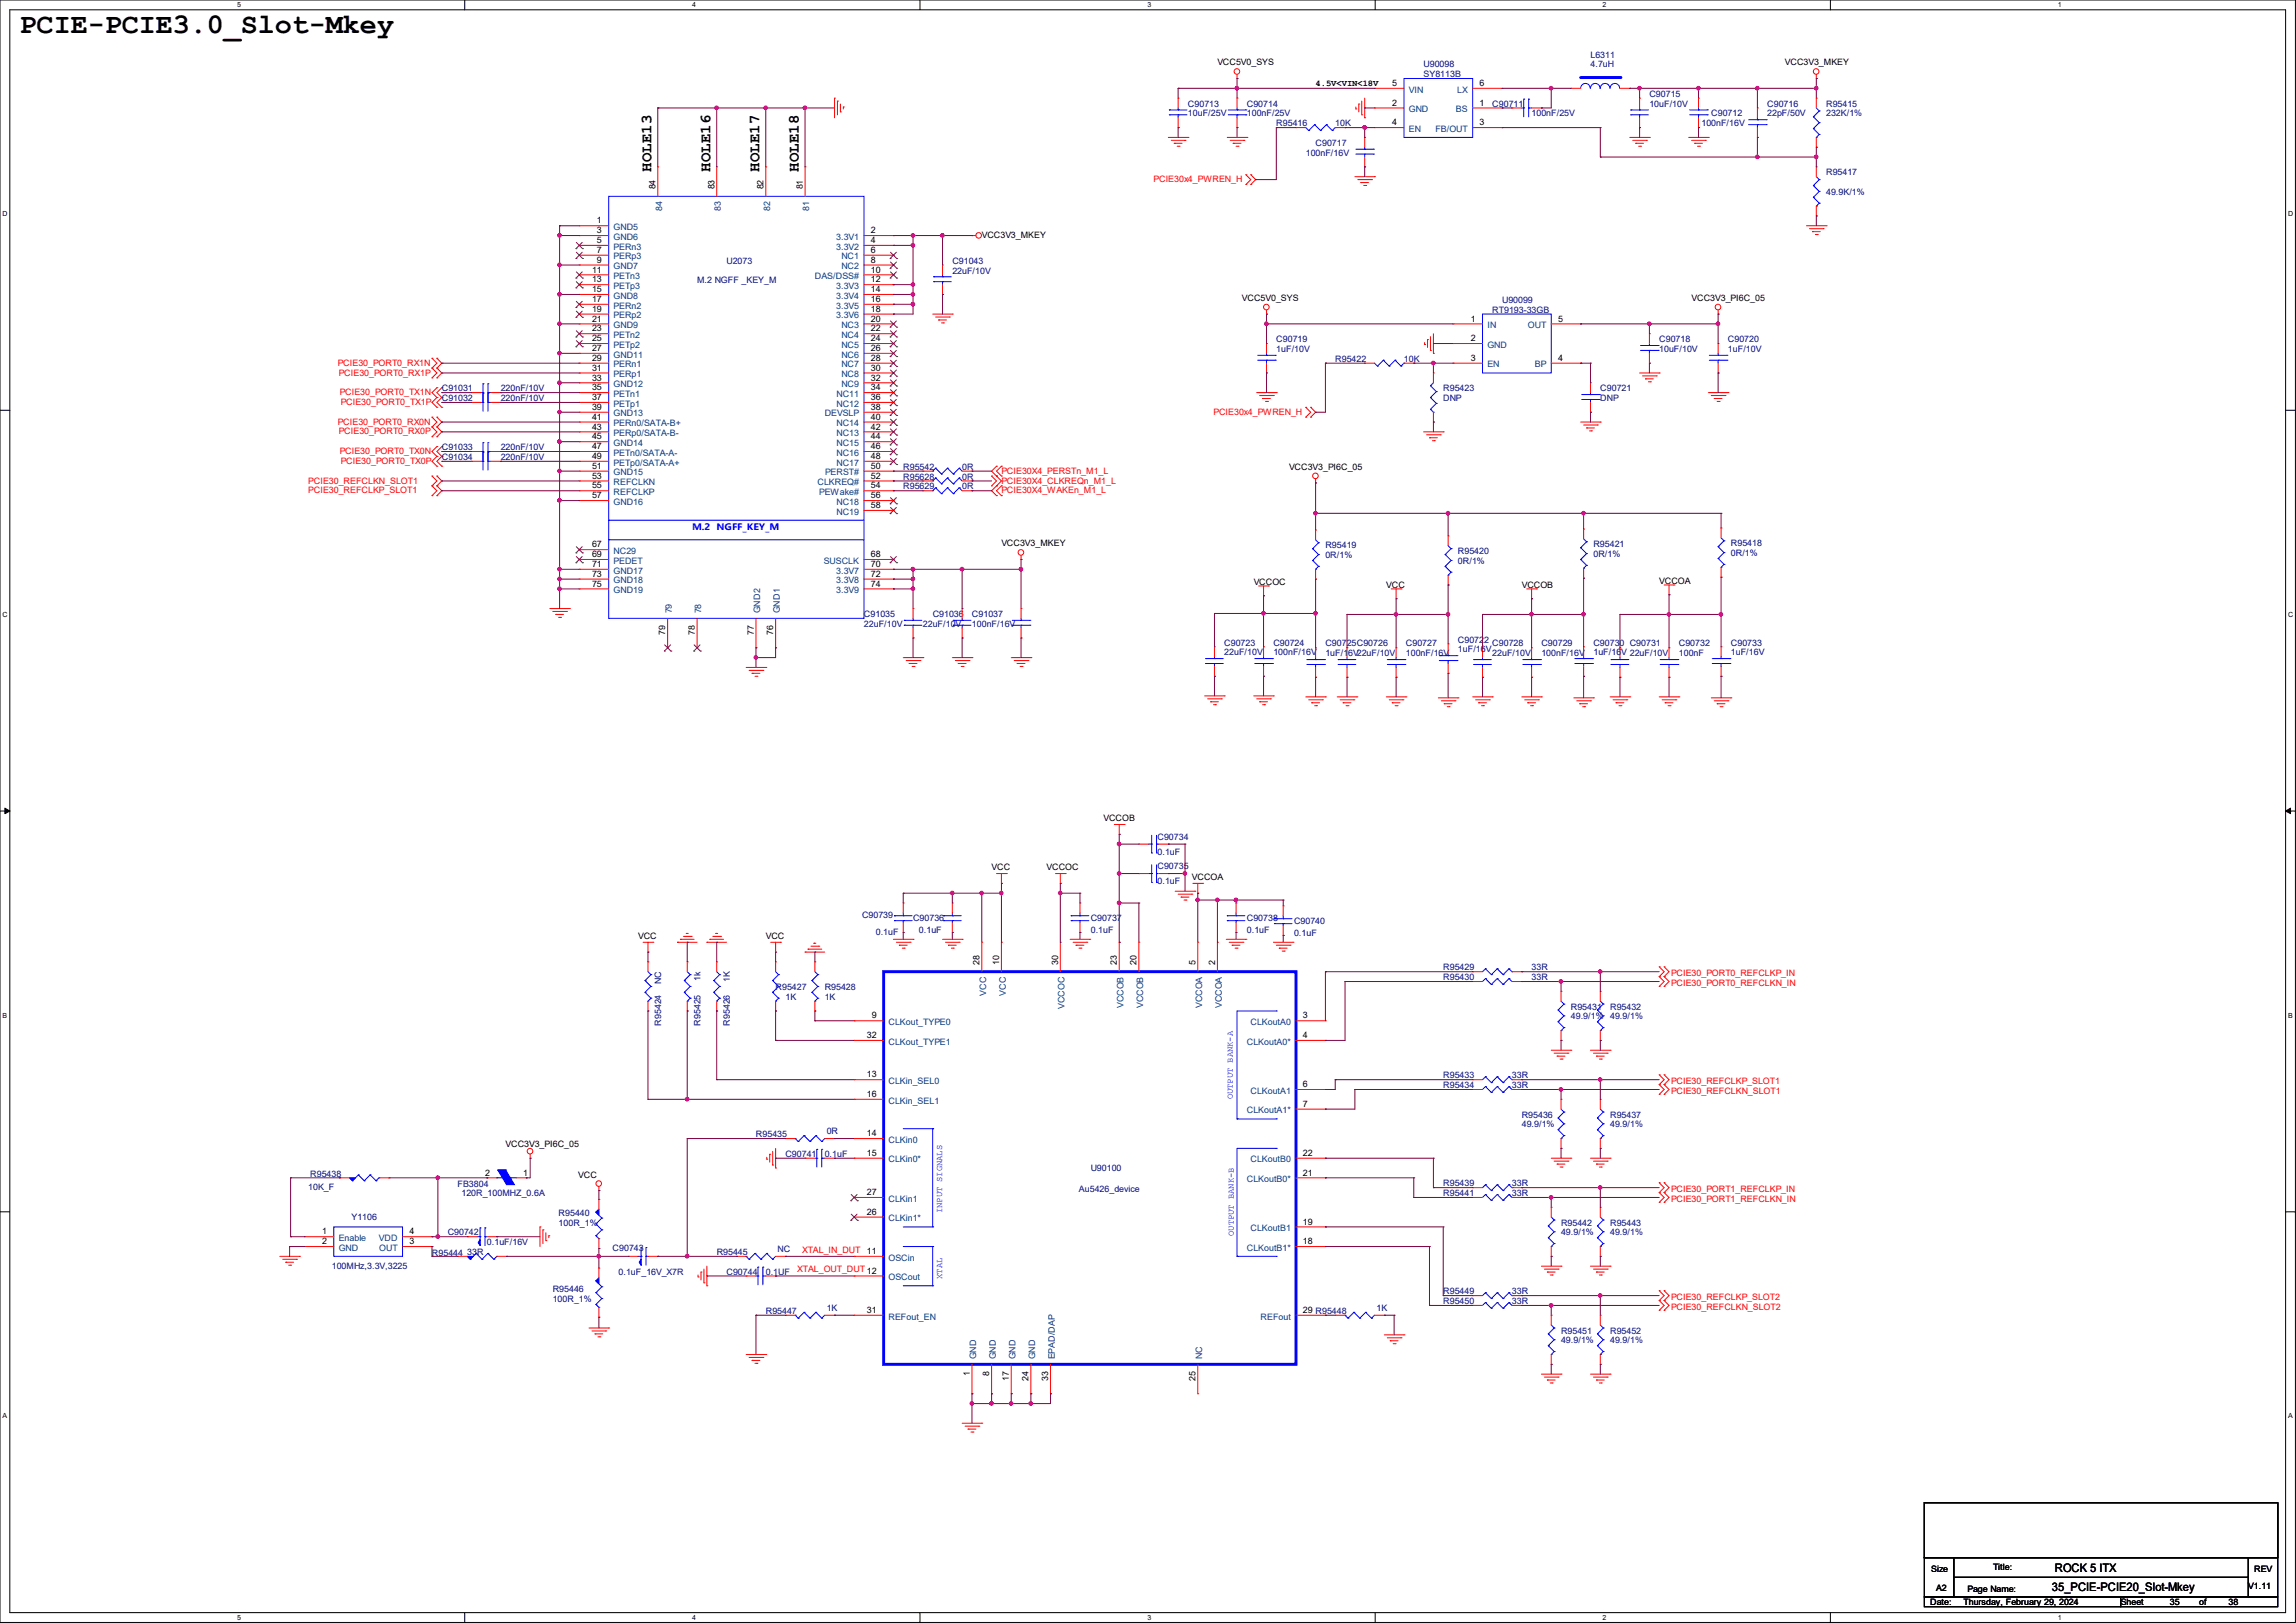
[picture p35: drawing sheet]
<svg xmlns="http://www.w3.org/2000/svg" width="297mm" height="210mm" viewBox="0 0 297 210" stroke-linecap="round" stroke-linejoin="round" font-family="sans-serif">
<defs><g id="words">
<text font-size="3.7" x="2.5" y="4.3">PCIE-PCIE3.0_Slot-Mkey</text>
<g font-size="2">
<text x="84.3" y="22.2" transform="rotate(-90 84.3 22.2)">HOLE13</text>
<text x="91.9" y="22.2" transform="rotate(-90 91.9 22.2)">HOLE16</text>
<text x="98.3" y="22.2" transform="rotate(-90 98.3 22.2)">HOLE17</text>
<text x="103.3" y="22.2" transform="rotate(-90 103.3 22.2)">HOLE18</text>
</g>
<g font-size="1.5">
<text x="265.8" y="203.5">ROCK 5 ITX</text>
<text x="265.4" y="205.9">35_PCIE-PCIE20_Slot-Mkey</text>
</g>
<g font-size="1.1">
<text x="157.5" y="8.5">VCC5V0_SYS</text>
<text x="170.2" y="11.1">4.5V&lt;VIN&lt;18V</text>
<text x="180.1" y="11.1">5</text>
<text x="191.4" y="11.1">6</text>
<text x="230.9" y="8.5">VCC3V3_MKEY</text>
<text x="180.1" y="16.2">4</text>
<text x="180.1" y="13.7">2</text>
<text x="191.4" y="16.2">3</text>
<text x="191.4" y="13.7">1</text>
<text x="77.2" y="28.9">1</text>
<text x="84.8" y="24.5" transform="rotate(-90 84.8 24.5)">84</text>
<text x="92.4" y="24.5" transform="rotate(-90 92.4 24.5)">83</text>
<text x="98.8" y="24.5" transform="rotate(-90 98.8 24.5)">82</text>
<text x="103.8" y="24.5" transform="rotate(-90 103.8 24.5)">81</text>
<text x="76.6" y="35.3">11</text>
<text x="77.2" y="30.2">3</text>
<text x="77.2" y="31.5">5</text>
<text x="77.2" y="32.7">7</text>
<text x="77.2" y="34">9</text>
<text x="112.6" y="30.2">2</text>
<text x="112.6" y="31.5">4</text>
<text x="112.6" y="32.7">6</text>
<text x="112.6" y="34">8</text>
<text x="112.6" y="35.3">10</text>
<text x="127" y="30.8">VCC3V3_MKEY</text>
<text x="76.6" y="36.5">13</text>
<text x="76.6" y="37.8">15</text>
<text x="76.6" y="39.1">17</text>
<text x="76.6" y="40.3">19</text>
<text x="76.6" y="41.6">21</text>
<text x="112.6" y="36.5">12</text>
<text x="112.6" y="37.8">14</text>
<text x="112.6" y="39.1">16</text>
<text x="112.6" y="40.3">18</text>
<text x="112.6" y="41.6">20</text>
<text x="160.7" y="38.9">VCC5V0_SYS</text>
<text x="190.2" y="41.6">1</text>
<text x="201.5" y="41.6">5</text>
<text x="218.8" y="38.9">VCC3V3_PI6C_05</text>
<text x="76.6" y="42.9">23</text>
<text x="76.6" y="44.2">25</text>
<text x="76.6" y="45.4">27</text>
<text x="76.6" y="46.7">29</text>
<text x="76.6" y="48">31</text>
<text x="112.6" y="42.9">22</text>
<text x="112.6" y="44.2">24</text>
<text x="112.6" y="45.4">26</text>
<text x="112.6" y="46.7">28</text>
<text x="112.6" y="48">30</text>
<text x="190.2" y="44.2">2</text>
<text x="190.2" y="46.7">3</text>
<text x="201.5" y="46.7">4</text>
<text x="76.6" y="53">39</text>
<text x="76.6" y="51.8">37</text>
<text x="76.6" y="50.5">35</text>
<text x="76.6" y="49.2">33</text>
<text x="112.6" y="49.2">32</text>
<text x="112.6" y="50.5">34</text>
<text x="112.6" y="51.8">36</text>
<text x="112.6" y="53">38</text>
<text x="76.6" y="54.3">41</text>
<text x="76.6" y="55.6">43</text>
<text x="76.6" y="56.9">45</text>
<text x="76.6" y="58.1">47</text>
<text x="76.6" y="59.4">49</text>
<text x="112.6" y="54.3">40</text>
<text x="112.6" y="55.6">42</text>
<text x="112.6" y="56.9">44</text>
<text x="112.6" y="58.1">46</text>
<text x="112.6" y="59.4">48</text>
<text x="76.6" y="60.7">51</text>
<text x="76.6" y="61.9">53</text>
<text x="76.6" y="63.2">55</text>
<text x="76.6" y="64.5">57</text>
<text x="112.6" y="60.7">50</text>
<text x="112.6" y="61.9">52</text>
<text x="112.6" y="63.2">54</text>
<text x="112.6" y="64.5">56</text>
<text x="112.6" y="65.7">58</text>
<text x="166.8" y="60.8">VCC3V3_PI6C_05</text>
<text x="76.6" y="70.8">67</text>
<text x="129.5" y="70.7">VCC3V3_MKEY</text>
<text x="76.6" y="72.1">69</text>
<text x="76.6" y="73.4">71</text>
<text x="76.6" y="74.6">73</text>
<text x="76.6" y="75.9">75</text>
<text x="112.6" y="72.1">68</text>
<text x="112.6" y="73.4">70</text>
<text x="112.6" y="74.6">72</text>
<text x="112.6" y="75.9">74</text>
<text x="162.2" y="75.6">VCCOC</text>
<text x="179.3" y="76">VCC</text>
<text x="196.8" y="76">VCCOB</text>
<text x="214.6" y="75.5">VCCOA</text>
<text x="86.1" y="82.2" transform="rotate(-90 86.1 82.2)">79</text>
<text x="89.9" y="82.2" transform="rotate(-90 89.9 82.2)">78</text>
<text x="97.5" y="82.2" transform="rotate(-90 97.5 82.2)">77</text>
<text x="100" y="82.2" transform="rotate(-90 100 82.2)">76</text>
<text x="142.7" y="106.3">VCCOB</text>
<text x="128.3" y="112.6">VCC</text>
<text x="135.4" y="112.6">VCCOC</text>
<text x="154.2" y="113.9">VCCOA</text>
<text x="82.5" y="121.5">VCC</text>
<text x="99.1" y="121.5">VCC</text>
<text x="126.7" y="124.8" transform="rotate(-90 126.7 124.8)">28</text>
<text x="129.2" y="124.8" transform="rotate(-90 129.2 124.8)">10</text>
<text x="136.9" y="124.8" transform="rotate(-90 136.9 124.8)">30</text>
<text x="144.5" y="124.8" transform="rotate(-90 144.5 124.8)">23</text>
<text x="147" y="124.8" transform="rotate(-90 147 124.8)">20</text>
<text x="154.6" y="124.8" transform="rotate(-90 154.6 124.8)">5</text>
<text x="157.2" y="124.8" transform="rotate(-90 157.2 124.8)">2</text>
<text x="112.8" y="131.8">9</text>
<text x="168.5" y="131.8">3</text>
<text x="112.1" y="134.3">32</text>
<text x="168.5" y="134.3">4</text>
<text x="112.1" y="139.4">13</text>
<text x="112.1" y="141.9">16</text>
<text x="168.5" y="140.7">6</text>
<text x="168.5" y="143.2">7</text>
<text x="65.4" y="148.4">VCC3V3_PI6C_05</text>
<text x="112.1" y="147">14</text>
<text x="112.1" y="149.6">15</text>
<text x="168.5" y="149.6">22</text>
<text x="62.7" y="152.1">2</text>
<text x="67.7" y="152.1">1</text>
<text x="74.8" y="152.4">VCC</text>
<text x="112.1" y="154.6">27</text>
<text x="168.5" y="152.1">21</text>
<text x="41.7" y="159.7">1</text>
<text x="41.7" y="161">2</text>
<text x="53" y="161">3</text>
<text x="53" y="159.7">4</text>
<text x="112.1" y="157.2">26</text>
<text x="168.5" y="158.5">19</text>
<text x="168.5" y="161">18</text>
<text x="112.1" y="162.3">11</text>
<text x="112.1" y="169.9">31</text>
<text x="168.5" y="169.9">29 R95448</text>
<text x="125.4" y="178.1" transform="rotate(-90 125.4 178.1)">1</text>
<text x="128" y="178.1" transform="rotate(-90 128 178.1)">8</text>
<text x="130.5" y="178.7" transform="rotate(-90 130.5 178.7)">17</text>
<text x="133.1" y="178.7" transform="rotate(-90 133.1 178.7)">24</text>
<text x="135.6" y="178.7" transform="rotate(-90 135.6 178.7)">33</text>
<text x="154.6" y="178.7" transform="rotate(-90 154.6 178.7)">25</text>
<text x="249.8" y="203.4">Size</text>
<text x="257.8" y="203.2">Title:</text>
<text x="291.6" y="203.4">REV</text>
<text x="249.7" y="207.7">Date:</text>
<text x="250.4" y="205.8">A2</text>
<text x="254" y="207.7">Thursday, February 29, 2024</text>
<text x="254.5" y="206">Page Name:</text>
<text x="274.3" y="207.7">Sheet</text>
<text x="280.7" y="207.7">35</text>
<text x="284.5" y="207.7">of</text>
<text x="288.3" y="207.7">38</text>
<text x="290.8" y="205.6">V1.11</text>
</g>
<g font-size="1.1" fill="#004080">
<text x="182.2" y="12">VIN</text>
<text x="188.5" y="12">LX</text>
<text x="182.2" y="17.1">EN</text>
<text x="182.2" y="14.5">GND</text>
<text x="185.7" y="17.1">FB/OUT</text>
<text x="188.3" y="14.5">BS</text>
<text x="79.4" y="29.8">GND5</text>
<text x="85.6" y="27.3" transform="rotate(-90 85.6 27.3)">84</text>
<text x="93.3" y="27.3" transform="rotate(-90 93.3 27.3)">83</text>
<text x="99.6" y="27.3" transform="rotate(-90 99.6 27.3)">82</text>
<text x="104.7" y="27.3" transform="rotate(-90 104.7 27.3)">81</text>
<text x="79.4" y="31">GND6</text>
<text x="79.4" y="32.3">PERn3</text>
<text x="79.4" y="33.6">PERp3</text>
<text x="79.4" y="34.8">GND7</text>
<text x="108.2" y="31">3.3V1</text>
<text x="108.2" y="32.3">3.3V2</text>
<text x="108.8" y="33.6">NC1</text>
<text x="108.8" y="34.8">NC2</text>
<text x="79.4" y="36.1">PETn3</text>
<text x="79.4" y="37.4">PETp3</text>
<text x="79.4" y="38.7">GND8</text>
<text x="79.4" y="39.9">PERn2</text>
<text x="79.4" y="41.2">PERp2</text>
<text x="105.4" y="36.1">DAS/DSS#</text>
<text x="108.2" y="37.4">3.3V3</text>
<text x="108.2" y="38.7">3.3V4</text>
<text x="108.2" y="39.9">3.3V5</text>
<text x="108.2" y="41.2">3.3V6</text>
<text x="79.4" y="42.5">GND9</text>
<text x="79.4" y="43.7">PETn2</text>
<text x="79.4" y="45">PETp2</text>
<text x="79.4" y="46.3">GND11</text>
<text x="79.4" y="47.5">PERn1</text>
<text x="108.8" y="42.5">NC3</text>
<text x="108.8" y="43.7">NC4</text>
<text x="108.8" y="45">NC5</text>
<text x="108.8" y="46.3">NC6</text>
<text x="108.8" y="47.5">NC7</text>
<text x="192.4" y="42.5">IN</text>
<text x="192.4" y="45">GND</text>
<text x="192.4" y="47.5">EN</text>
<text x="197.7" y="42.5">OUT</text>
<text x="198.5" y="47.5">BP</text>
<text x="79.4" y="53.9">GND13</text>
<text x="79.4" y="52.6">PETp1</text>
<text x="79.4" y="51.4">PETn1</text>
<text x="79.4" y="50.1">GND12</text>
<text x="79.4" y="48.8">PERp1</text>
<text x="106.7" y="53.9">DEVSLP</text>
<text x="108.2" y="51.4">NC11</text>
<text x="108.2" y="52.6">NC12</text>
<text x="108.8" y="50.1">NC9</text>
<text x="108.8" y="48.8">NC8</text>
<text x="79.4" y="55.2">PERn0/SATA-B+</text>
<text x="79.4" y="56.4">PERp0/SATA-B-</text>
<text x="79.4" y="57.7">GND14</text>
<text x="79.4" y="59">PETn0/SATA-A-</text>
<text x="108.2" y="55.2">NC14</text>
<text x="108.2" y="56.4">NC13</text>
<text x="108.2" y="57.7">NC15</text>
<text x="108.2" y="59">NC16</text>
<text x="79.4" y="60.2">PETp0/SATA-A+</text>
<text x="79.4" y="61.5">GND15</text>
<text x="79.4" y="62.8">REFCLKN</text>
<text x="79.4" y="64.1">REFCLKP</text>
<text x="79.4" y="65.3">GND16</text>
<text x="105.7" y="62.8">CLKREQ#</text>
<text x="106" y="64.1">PEWake#</text>
<text x="106.7" y="61.5">PERST#</text>
<text x="108.2" y="60.2">NC17</text>
<text x="108.2" y="65.3">NC18</text>
<text x="79.4" y="71.7">NC29</text>
<text x="108.2" y="66.6">NC19</text>
<text x="79.4" y="72.9">PEDET</text>
<text x="79.4" y="74.2">GND17</text>
<text x="79.4" y="75.5">GND18</text>
<text x="79.4" y="76.8">GND19</text>
<text x="106.6" y="72.9">SUSCLK</text>
<text x="108.2" y="74.2">3.3V7</text>
<text x="108.2" y="75.5">3.3V8</text>
<text x="108.2" y="76.8">3.3V9</text>
<text x="86.9" y="79.4" transform="rotate(-90 86.9 79.4)">79</text>
<text x="90.7" y="79.4" transform="rotate(-90 90.7 79.4)">78</text>
<text x="98.3" y="79.4" transform="rotate(-90 98.3 79.4)">GND2</text>
<text x="100.9" y="79.4" transform="rotate(-90 100.9 79.4)">GND1</text>
<text x="127.6" y="128.8" transform="rotate(-90 127.6 128.8)">VCC</text>
<text x="130.1" y="128.8" transform="rotate(-90 130.1 128.8)">VCC</text>
<text x="137.7" y="130.6" transform="rotate(-90 137.7 130.6)">VCCOC</text>
<text x="145.3" y="130.5" transform="rotate(-90 145.3 130.5)">VCCOB</text>
<text x="147.9" y="130.5" transform="rotate(-90 147.9 130.5)">VCCOB</text>
<text x="155.5" y="130.5" transform="rotate(-90 155.5 130.5)">VCCOA</text>
<text x="158" y="130.5" transform="rotate(-90 158 130.5)">VCCOA</text>
<text x="114.9" y="132.6">CLKout_TYPE0</text>
<text x="114.9" y="135.2">CLKout_TYPE1</text>
<text x="161.3" y="135.2">CLKoutA0*</text>
<text x="161.8" y="132.6">CLKoutA0</text>
<text x="114.9" y="140.3">CLKin_SEL0</text>
<text x="114.9" y="142.8">CLKin_SEL1</text>
<text x="161.8" y="141.5">CLKoutA1</text>
<text x="114.9" y="147.9">CLKin0</text>
<text x="161.3" y="144.1">CLKoutA1*</text>
<text x="114.9" y="150.4">CLKin0*</text>
<text x="114.9" y="155.5">CLKin1</text>
<text x="161.3" y="153">CLKoutB0*</text>
<text x="161.8" y="150.4">CLKoutB0</text>
<text x="43.8" y="160.6">Enable</text>
<text x="43.8" y="161.8">GND</text>
<text x="49" y="160.6">VDD</text>
<text x="49.1" y="161.8">OUT</text>
<text x="114.9" y="158">CLKin1*</text>
<text x="161.3" y="161.8">CLKoutB1*</text>
<text x="161.8" y="159.3">CLKoutB1</text>
<text x="114.9" y="163.1">OSCin</text>
<text x="114.9" y="165.7">OSCout</text>
<text x="114.9" y="170.7">REFout_EN</text>
<text x="163.1" y="170.7">REFout</text>
<text x="126.3" y="175.9" transform="rotate(-90 126.3 175.9)">GND</text>
<text x="128.8" y="175.9" transform="rotate(-90 128.8 175.9)">GND</text>
<text x="131.4" y="175.9" transform="rotate(-90 131.4 175.9)">GND</text>
<text x="133.9" y="175.9" transform="rotate(-90 133.9 175.9)">GND</text>
<text x="136.4" y="175.9" transform="rotate(-90 136.4 175.9)">EPAD/DAP</text>
<text x="155.5" y="175.9" transform="rotate(-90 155.5 175.9)">NC</text>
</g>
<g font-size="1.1" fill="#000080">
<text x="184.1" y="8.7">U90098</text>
<text x="184.1" y="10">SY8113B</text>
<text x="205.7" y="7.5">L6311</text>
<text x="205.7" y="8.7">4.7uH</text>
<text x="153.7" y="13.8">C90713</text>
<text x="153.7" y="15.1">10uF/25V</text>
<text x="161.3" y="13.8">C90714</text>
<text x="161.3" y="15.1">100nF/25V</text>
<text x="165.1" y="16.3">R95416</text>
<text x="172.7" y="16.3">10K</text>
<text x="193" y="13.8">C90711</text>
<text x="198.1" y="15.1">100nF/25V</text>
<text x="213.4" y="12.5">C90715</text>
<text x="213.4" y="13.8">10uF/10V</text>
<text x="220.1" y="16.3">100nF/16V</text>
<text x="221.4" y="15.1">C90712</text>
<text x="228.6" y="13.8">C90716</text>
<text x="228.6" y="15.1">22pF/50V</text>
<text x="236.2" y="13.8">R95415</text>
<text x="236.2" y="15.1">232K/1%</text>
<text x="168.9" y="20.2">100nF/16V</text>
<text x="170.2" y="18.9">C90717</text>
<text x="236.2" y="22.7">R95417</text>
<text x="236.2" y="25.2">49.9K/1%</text>
<text x="94" y="34.1">U2073</text>
<text x="123.2" y="34.1">C91043</text>
<text x="123.2" y="35.4">22uF/10V</text>
<text x="90.2" y="36.7">M.2 NGFF _KEY_M</text>
<text x="193" y="40.5">RT9193-33GB</text>
<text x="194.3" y="39.2">U90099</text>
<text x="165.1" y="44.3">C90719</text>
<text x="165.1" y="45.6">1uF/10V</text>
<text x="172.7" y="46.8">R95422</text>
<text x="181.6" y="46.8">10K</text>
<text x="214.6" y="44.3">C90718</text>
<text x="214.6" y="45.6">10uF/10V</text>
<text x="223.5" y="44.3">C90720</text>
<text x="223.5" y="45.6">1uF/10V</text>
<text x="57.1" y="51.9">C91032</text>
<text x="57.1" y="50.6">C91031</text>
<text x="64.8" y="51.9">220nF/10V</text>
<text x="64.8" y="50.6">220nF/10V</text>
<text x="186.7" y="50.6">R95423</text>
<text x="186.7" y="51.9">DNP</text>
<text x="207" y="50.6">C90721</text>
<text x="207" y="51.9">DNP</text>
<text x="57.1" y="59.5">C91034</text>
<text x="57.1" y="58.3">C91033</text>
<text x="64.8" y="59.5">220nF/10V</text>
<text x="64.8" y="58.3">220nF/10V</text>
<text x="116.8" y="63.3">R95629</text>
<text x="116.8" y="62.1">R95628</text>
<text x="116.8" y="60.8">R95542</text>
<text x="124.5" y="63.3">0R</text>
<text x="124.5" y="62.1">0R</text>
<text x="124.5" y="60.8">0R</text>
<text x="171.4" y="71">R95419</text>
<text x="188.6" y="71.7">R95420</text>
<text x="206.1" y="70.8">R95421</text>
<text x="223.9" y="70.7">R95418</text>
<text x="223.9" y="72">0R/1%</text>
<text x="171.4" y="72.2">0R/1%</text>
<text x="188.6" y="73">0R/1%</text>
<text x="206.1" y="72.1">0R/1%</text>
<text x="111.8" y="79.8">C91035</text>
<text x="111.8" y="81.1">22uF/10V</text>
<text x="119.4" y="81.1">22uF/10V</text>
<text x="120.6" y="79.8">C91036</text>
<text x="125.7" y="79.8">C91037</text>
<text x="125.7" y="81.1">100nF/16V</text>
<text x="158.4" y="83.5">C90723</text>
<text x="164.7" y="83.5">C90724</text>
<text x="171.4" y="83.7">C90725C90726</text>
<text x="181.9" y="83.7">C90727</text>
<text x="188.6" y="83.1">C9072</text>
<text x="192" y="83.1">2</text>
<text x="193" y="83.7">C90728</text>
<text x="199.4" y="83.7">C90729</text>
<text x="206.1" y="83.5">C90730 C90731</text>
<text x="217.2" y="83.7">C90732</text>
<text x="223.9" y="83.5">C90733</text>
<text x="158.4" y="84.8">22uF/10V</text>
<text x="164.7" y="84.8">100nF/16V</text>
<text x="171.4" y="84.9">1uF/16V22uF/10V</text>
<text x="181.9" y="84.9">100nF/16V</text>
<text x="188.6" y="84.4">1uF/16V</text>
<text x="193" y="84.9">22uF/10V</text>
<text x="199.4" y="84.9">100nF/16V</text>
<text x="206.1" y="84.8">1uF/16V 22uF/10V</text>
<text x="217.2" y="84.9">100nF</text>
<text x="223.9" y="84.8">1uF/16V</text>
<text x="149.7" y="112.5">C90735</text>
<text x="149.7" y="108.7">C90734</text>
<text x="149.7" y="110.6">0.1uF</text>
<text x="111.5" y="118.8">C90739</text>
<text x="118.1" y="119.2">C90736</text>
<text x="141.1" y="119.2">C90737</text>
<text x="149.7" y="114.4">0.1uF</text>
<text x="161.3" y="119.2">C90738</text>
<text x="167.4" y="119.6">C90740</text>
<text x="113.3" y="121">0.1uF</text>
<text x="118.9" y="120.7">0.1uF</text>
<text x="141.1" y="120.7">0.1uF</text>
<text x="161.3" y="120.7">0.1uF</text>
<text x="167.4" y="121.1">0.1uF</text>
<text x="186.7" y="125.6">R95429</text>
<text x="198.1" y="125.6">33R</text>
<text x="85.5" y="127.4" transform="rotate(-90 85.5 127.4)">NC</text>
<text x="90.6" y="126.9" transform="rotate(-90 90.6 126.9)">1k</text>
<text x="94.4" y="127" transform="rotate(-90 94.4 127)">1K</text>
<text x="100.3" y="128.1">R95427</text>
<text x="101.6" y="129.4">1K</text>
<text x="106.7" y="128.1">R95428</text>
<text x="106.7" y="129.4">1K</text>
<text x="186.7" y="126.8">R95430</text>
<text x="198.1" y="126.8">33R</text>
<text x="203.2" y="130.6">R95431</text>
<text x="203.2" y="131.9">49.9/1%</text>
<text x="208.3" y="130.6">R95432</text>
<text x="208.3" y="131.9">49.9/1%</text>
<text x="85.5" y="132.7" transform="rotate(-90 85.5 132.7)">R95424</text>
<text x="90.6" y="132.7" transform="rotate(-90 90.6 132.7)">R95425</text>
<text x="94.4" y="132.7" transform="rotate(-90 94.4 132.7)">R95426</text>
<text x="186.7" y="139.5">R95433</text>
<text x="186.7" y="140.8">R95434</text>
<text x="195.6" y="139.5">33R</text>
<text x="195.6" y="140.8">33R</text>
<text x="97.8" y="147.2">R95435</text>
<text x="101.6" y="149.7">C90741</text>
<text x="106.7" y="149.7">0.1uF</text>
<text x="106.9" y="146.8">0R</text>
<text x="196.8" y="144.6">R95436</text>
<text x="196.8" y="145.9">49.9/1%</text>
<text x="208.3" y="144.6">R95437</text>
<text x="208.3" y="145.9">49.9/1%</text>
<text x="39.9" y="154">10K_F</text>
<text x="40.1" y="152.2">R95438</text>
<text x="59.2" y="153.6">FB3804</text>
<text x="59.7" y="154.8">120R_100MHZ_0.6A</text>
<text x="139.6" y="154.3">Au5426_device</text>
<text x="141.1" y="151.5">U90100</text>
<text x="186.7" y="153.5">R95439</text>
<text x="186.7" y="154.8">R95441</text>
<text x="195.6" y="153.5">33R</text>
<text x="195.6" y="154.8">33R</text>
<text x="45.5" y="157.8">Y1106</text>
<text x="57.9" y="159.9">C90742</text>
<text x="63" y="161.1">0.1uF/16V</text>
<text x="72.3" y="158.6">100R_1%</text>
<text x="72.3" y="157.3">R95440</text>
<text x="79.2" y="161.9">C90743</text>
<text x="201.9" y="158.6">R95442</text>
<text x="201.9" y="159.9">49.9/1%</text>
<text x="208.3" y="158.6">R95443</text>
<text x="208.3" y="159.9">49.9/1%</text>
<text x="42.9" y="164.2">100MHz,3.3V,3225</text>
<text x="55.9" y="162.5">R95444</text>
<text x="60.5" y="162.4">33R</text>
<text x="71.5" y="167.2">R95446</text>
<text x="80" y="164.9">0.1uF_16V_X7R</text>
<text x="92.7" y="162.4">R95445</text>
<text x="94" y="164.9">C90744</text>
<text x="99.1" y="164.9">0.1UF</text>
<text x="100.6" y="162">NC</text>
<text x="186.7" y="167.5">R95449</text>
<text x="195.6" y="167.5">33R</text>
<text x="71.5" y="168.5">100R_1%</text>
<text x="99.1" y="170">R95447</text>
<text x="106.9" y="169.6">1K</text>
<text x="178.1" y="169.6">1K</text>
<text x="186.7" y="168.7">R95450</text>
<text x="195.6" y="168.7">33R</text>
<text x="201.9" y="172.6">R95451</text>
<text x="201.9" y="173.8">49.9/1%</text>
<text x="208.3" y="172.6">R95452</text>
<text x="208.3" y="173.8">49.9/1%</text>
</g>
<g font-size="1.1" fill="#f00">
<text x="149.2" y="23.6">PCIE30x4_PWREN_H</text>
<text x="43.7" y="47.3">PCIE30_PORT0_RX1N</text>
<text x="43.8" y="48.6">PCIE30_PORT0_RX1P</text>
<text x="43.9" y="51.1">PCIE30_PORT0_TX1N</text>
<text x="44.1" y="52.4">PCIE30_PORT0_TX1P</text>
<text x="157" y="53.7">PCIE30x4_PWREN_H</text>
<text x="43.7" y="54.9">PCIE30_PORT0_RX0N</text>
<text x="43.8" y="56.2">PCIE30_PORT0_RX0P</text>
<text x="43.9" y="58.8">PCIE30_PORT0_TX0N</text>
<text x="39.9" y="62.6">PCIE30_REFCLKN_SLOT1</text>
<text x="39.9" y="63.8">PCIE30_REFCLKP_SLOT1</text>
<text x="44.1" y="60">PCIE30_PORT0_TX0P</text>
<text x="129.5" y="61.3">PCIE30X4_PERSTn_M1_L</text>
<text x="129.5" y="62.6">PCIE30X4_CLKREQn_M1_L</text>
<text x="129.5" y="63.8">PCIE30X4_WAKEn_M1_L</text>
<text x="216.2" y="126.3">PCIE30_PORT0_REFCLKP_IN</text>
<text x="216.2" y="127.6">PCIE30_PORT0_REFCLKN_IN</text>
<text x="216.2" y="140.3">PCIE30_REFCLKP_SLOT1</text>
<text x="216.2" y="141.6">PCIE30_REFCLKN_SLOT1</text>
<text x="216.2" y="154.3">PCIE30_PORT1_REFCLKP_IN</text>
<text x="216.2" y="155.5">PCIE30_PORT1_REFCLKN_IN</text>
<text x="103.1" y="164.6">XTAL_OUT_DUT 12</text>
<text x="103.8" y="162.1">XTAL_IN_DUT</text>
<text x="216.2" y="168.2">PCIE30_REFCLKP_SLOT2</text>
<text x="216.2" y="169.5">PCIE30_REFCLKN_SLOT2</text>
</g>
<g font-size="1.1" fill="#00f">
<text x="89.5" y="68.5">M.2 NGFF_KEY_M</text>
<text x="159.5" y="142.2" transform="rotate(-90 159.5 142.2)">OUTPUT BANK-A</text>
<text x="121.9" y="157" transform="rotate(-90 121.9 157)">INPUT SIGNALS</text>
<text x="159.6" y="159.9" transform="rotate(-90 159.6 159.9)">OUTPUT BANK-B</text>
<text x="121.9" y="165.5" transform="rotate(-90 121.9 165.5)">XTAL</text>
</g>
<g font-size=".9">
<text x="30.7" y=".9">5</text>
<text x="89.5" y=".9">4</text>
<text x="148.4" y=".9">3</text>
<text x="207.3" y=".9">2</text>
<text x="266.2" y=".9">1</text>
<text x=".3" y="28">D</text>
<text x="296" y="28">D</text>
<text x=".3" y="79.8">C</text>
<text x="296" y="79.8">C</text>
<text x=".3" y="131.7">B</text>
<text x="296" y="131.7">B</text>
<text x=".3" y="183.5">A</text>
<text x="296" y="183.5">A</text>
<text x="30.7" y="209.6">5</text>
<text x="89.5" y="209.6">4</text>
<text x="148.4" y="209.6">3</text>
<text x="207.3" y="209.6">2</text>
<text x="266.2" y="209.6">1</text>
</g>
</g></defs>
<g fill="none" stroke="#000" stroke-width=".13">
<path d="M0 0h296.9v209.9h-296.9zM1.3 1.3h294.4v207.4h-294.4zM60.1 0v1.3M119 0v1.3M177.9 0v1.3M236.8 0v1.3M0 53.1h1.3M295.7 53.1h1.2M0 104.9h1.3M.6 104.6l.7 .3-.7 .4zM295.7 104.9l.6-.3v.7zM295.7 104.9h1.2"/>
<path d="M0 156.8h1.3M295.7 156.8h1.2M248.9 194.4h45.7v7.1h-45.7zM60.1 208.7v1.2M119 208.7v1.2M177.9 208.7v1.2M236.8 208.7v1.2M248.9 201.5h3.8v5.1h-3.8zM248.9 206.6h25.4v1.3h-25.4zM252.7 201.5h38.1v2.6h-38.1zM252.7 204.1h38.1v2.5h-38.1zM274.3 206.6h20.3v1.3h-20.3z"/>
<path d="M290.8 201.5h3.8v5.1h-3.8z"/>
</g>
<path d="M.6 104.6l.7 .3-.7 .4zM295.7 104.9l.6-.3v.7z" fill="#000"/>
<g fill="none" stroke="#f00" stroke-width=".13">
<path d="M107.9 12.7h.1M107.9 12.7v2.5M108.3 13.1h.1M108.3 13.1v1.8M108.7 14.5h.1M108.7 13.5v1M109.1 13.8h.1M109.1 13.8v.3M151.1 17.8h2.6M151.5 18.2h1.8M151.9 18.5h.1M151.9 18.5h1"/>
<path d="M152.3 18.9h.2M152.5 18.9h.1M153.3 18.2h.1M153.7 17.8h.1M158.7 17.8h2.6M159.1 18.2h1.8M159.5 18.5h.1M159.5 18.5h1M159.9 18.9h.2M160 10.2h.1M160 9.7v.5M160.1 18.9h.1"/>
<path d="M160.9 18.2h.1M161.3 17.8h.1M175.4 14.1h.1M175.4 13.8v.3M175.8 13.5h.1M175.8 13.5v1M176.1 14.9h.1M176.1 13.1v1.8M176.5 15.2h.1M176.5 12.7v2.5M210.8 17.8h2.6M211.2 18.2h1.8"/>
<path d="M211.6 18.5h.1M211.6 18.5h1M212 18.9h.2M212.2 18.9h.1M213 18.2h.1M213.4 17.8h.1M218.4 17.8h2.6M218.8 18.2h1.8M219.2 18.5h.1M219.2 18.5h1M219.6 18.9h.2M219.8 18.9h.1"/>
<path d="M220.6 18.2h.1M221 17.8h.1M234.9 10.2h.1M234.9 12.7h.1M234.9 19.1h.1M234.9 9.7v.5M234.9 12.7v1.3M234.9 17.8v1.3M125.7 30.5h.1M125.7 30.5h.5M161.2 23.9h.1M161.2 22.6h.1"/>
<path d="M161.2 22.6l.6 .6-.6 .7M161.8 22.6h.1M161.8 23.9h.1M161.8 22.6l.6 .6-.6 .7M175.3 22.9h2.5M175.6 23.2h1.8M176 23.6h.1M176 23.6h1M176.4 24h.3M176.7 24h.1M177.4 23.2h.1M177.8 22.9h.1"/>
<path d="M233.7 29.2h2.5M234.1 29.6h1.7M234.4 30h.1M234.4 30h1.1M234.8 30.4h.3M234.9 21.6h.1M234.9 27.9h.1M234.9 21.6v1.3M234.9 26.7v1.2M235.1 30.4h.1M235.8 29.6h.1M236.2 29.2h.1"/>
<path d="M55.9 46.4h.1M55.9 47.6h.1M55.9 48.9h.1M55.9 54h.1M55.9 55.2h.1M55.9 56.5h.1M55.9 46.4l.6 .6-.6 .6M55.9 47.6l.6 .7-.6 .6M55.9 54l.6 .6-.6 .6M55.9 55.2l.6 .7-.6 .6M56.5 47.6h.1M56.5 46.4h.1"/>
<path d="M56.5 48.9h.1M56.5 50.2h.1M56.5 51.4h.1M56.5 52.7h.1M56.5 55.2h.1M56.5 54h.1M56.5 56.5h.1M56.5 57.8h.1M56.5 59.1h.1M56.5 46.4l.6 .6-.6 .6M56.5 47.6l.6 .7-.6 .6M56.5 50.2l-.6 .6 .6 .6"/>
<path d="M56.5 51.4l-.6 .7 .6 .6M56.5 54l.6 .6-.6 .6M56.5 55.2l.6 .7-.6 .6M56.5 57.8l-.6 .6 .6 .7M56.5 59.1l-.6 .6 .6 .6M57.1 50.2h.1M57.1 51.4h.1M57.1 52.7h.1M57.1 57.8h.1M57.1 59.1h.1M57.1 50.2l-.6 .6 .6 .6M57.1 51.4l-.6 .7 .6 .6"/>
<path d="M57.1 57.8l-.6 .6 .6 .7M57.1 59.1l-.6 .6 .6 .6M61 59.7h.1M61 59.7h1.2M63.5 59.7h1.3M64.8 59.7h.1M120.6 40.6h2.6M121 41h1.8M121.4 41.4h.1M121.4 41.4h1M121.8 41.8h.2M122 41.8h.1"/>
<path d="M122.8 41h.1M123.2 40.6h.1M162.6 50.8h2.5M162.9 51.2h1.8M163.3 51.6h.1M163.3 51.6h1M163.7 51.9h.3M163.8 40.6h.1M163.8 40.1v.5M164 51.9h.1M164.7 51.2h.1M165.1 50.8h.1"/>
<path d="M168.9 54h.1M168.9 52.7h.1M168.9 52.7l.6 .6-.6 .7M169.5 52.7h.1M169.5 54h.1M169.5 52.7l.7 .6-.7 .7M184.1 55.9h2.6M184.3 44.6h.1M184.3 44.3v.3M184.5 56.3h1.8M184.7 43.9h.1M184.7 43.9v1.1"/>
<path d="M184.9 56.6h.1M184.9 56.6h1M185 45.3h.1M185 43.6v1.7M185.3 57h.2M185.4 45.7h.1M185.4 43.2v2.5M185.5 57h.1M186.3 56.3h.1M186.7 55.9h.1M204.5 54.6h2.5M204.9 55h1.7"/>
<path d="M205.2 55.4h.1M205.2 55.4h1M205.6 55.8h.3M205.9 55.8h.1M206.6 55h.1M207 54.6h.1M212.1 48.3h2.5M212.5 48.6h1.7M212.9 49h.1M212.9 49h1M213.2 49.4h.3M213.5 49.4h.1"/>
<path d="M214.2 48.6h.1M214.6 48.3h.1M221 50.8h2.5M221.4 51.2h1.7M221.7 51.6h.1M221.7 51.6h1.1M222.1 51.9h.3M222.2 40.6h.1M222.2 40.1v.5M222.4 51.9h.1M223.1 51.2h.1M223.5 50.8h.1"/>
<path d="M55.9 62.9h.1M55.9 61.6h.1M55.9 64.1h.1M55.9 61.6l.6 .6-.6 .7M55.9 62.9l.6 .6-.6 .6M56.5 60.3h.1M56.5 61.6h.1M56.5 62.9h.1M56.5 64.1h.1M56.5 61.6l.6 .6-.6 .7M56.5 62.9l.6 .6-.6 .6M57.1 60.3h.1"/>
<path d="M71.1 78.7h2.6M71.5 79.1h1.8M71.9 79.5h.1M71.9 79.5h1M72.3 79.9h.2M72.5 79.9h.1M73.3 79.1h.1M73.7 78.7h.1M119.4 63.5h.1M119.4 63.5h1.2M124.5 63.5h1.2M125.7 63.5h.1"/>
<path d="M128.3 62.9h.1M128.3 61.6h.1M128.3 61.6l.6 .6-.6 .7M128.9 60.3h.1M128.9 61.6h.1M128.9 62.9h.1M128.9 64.1h.1M128.9 60.3l-.6 .7 1.2 1.2-1.2 1.3 .6 .6M129.5 61.6h.1M129.5 60.3h.1M129.5 64.1h.1M129.5 62.9h.1"/>
<path d="M129.5 60.3l-.6 .7 .6 .6M129.5 62.9l-.6 .6 .6 .6M132.1 72.4h.1M132.1 71.9v.5M162.8 75.8h1.3M163.4 77.1h.1M163.4 75.8v1.3M164.1 75.8h.1M170.2 62.5h.1M170.2 62v.5M180 76.2h1.2M180.6 77.5h.1"/>
<path d="M180.6 76.2v1.3M181.2 76.2h.1M197.5 76.2h1.3M198.1 77.5h.1M198.1 76.2v1.3M198.8 76.2h.1M215.3 75.7h1.2M215.9 77h.1M215.9 75.7v1.3M216.5 75.7h.1M96.5 86.4h2.6M96.9 86.7h1.8"/>
<path d="M97.3 87.1h.1M97.3 87.1h1M97.7 87.5h.2M97.9 87.5h.1M98.7 86.7h.1M99.1 86.4h.1M116.8 85.1h2.6M117.2 85.5h1.8M117.6 85.9h.1M117.6 85.9h1M118 86.2h.2M118.2 86.2h.1"/>
<path d="M119 85.5h.1M119.4 85.1h.1M123.2 85.1h2.5M123.6 85.5h1.7M124 85.9h.1M124 85.9h1M124.3 86.2h.3M124.6 86.2h.1M125.3 85.5h.1M125.7 85.1h.1M130.8 85.1h2.5M131.2 85.5h1.8"/>
<path d="M131.6 85.9h.1M131.6 85.9h1M132 86.2h.2M132.2 86.2h.1M133 85.5h.1M133.3 85.1h.1M155.8 90h2.6M156.2 90.4h1.8M156.6 90.8h.1M156.6 90.8h1M157 91.2h.2M157.2 91.2h.1"/>
<path d="M158 90.4h.1M158.4 90h.1M162.2 90h2.5M162.6 90.4h1.7M162.9 90.8h.1M162.9 90.8h1.1M163.3 91.2h.3M163.6 91.2h.1M164.3 90.4h.1M164.7 90h.1M168.9 90.2h2.5M169.3 90.6h1.8"/>
<path d="M169.7 90.9h.1M169.7 90.9h1M170.1 91.3h.2M170.3 91.3h.1M171.1 90.6h.1M171.4 90.2h.1M173 90.2h2.5M173.4 90.6h1.7M173.7 90.9h.1M173.7 90.9h1.1M174.1 91.3h.3M174.4 91.3h.1"/>
<path d="M175.1 90.6h.1M175.5 90.2h.1M179.3 90.2h2.6M179.7 90.6h1.8M180.1 90.9h.1M180.1 90.9h1M180.5 91.3h.2M180.7 91.3h.1M181.5 90.6h.1M181.9 90.2h.1M186.1 90.3h2.5M186.4 90.7h1.8"/>
<path d="M186.8 91.1h.1M186.8 91.1h1M187.2 91.4h.3M187.5 91.4h.1M188.2 90.7h.1M188.6 90.3h.1M190.5 90.2h2.5M190.9 90.6h1.8M191.3 90.9h.1M191.3 90.9h1M191.6 91.3h.3M191.9 91.3h.1"/>
<path d="M192.7 90.6h.1M193 90.2h.1M196.8 90.2h2.6M197.2 90.6h1.8M197.6 90.9h.1M197.6 90.9h1M198 91.3h.2M198.2 91.3h.1M199 90.6h.1M199.4 90.2h.1M203.6 90.3h2.5M204 90.7h1.7"/>
<path d="M204.3 91.1h.1M204.3 91.1h1.1M204.7 91.4h.3M205 91.4h.1M205.7 90.7h.1M206.1 90.3h.1M208.3 90.2h2.5M208.7 90.6h1.7M209 90.9h.1M209 90.9h1.1M209.4 91.3h.3M209.7 91.3h.1"/>
<path d="M210.4 90.6h.1M210.8 90.2h.1M214.6 90.2h2.6M215 90.6h1.8M215.4 90.9h.1M215.4 90.9h1M215.8 91.3h.2M216 91.3h.1M216.8 90.6h.1M217.2 90.2h.1M221.4 90.3h2.5M221.7 90.7h1.8"/>
<path d="M222.1 91.1h.1M222.1 91.1h1M222.5 91.4h.3M222.8 91.4h.1M223.5 90.7h.1M223.9 90.3h.1M128.9 113h1.3M129.5 114.3h.1M129.5 113v1.3M130.2 113h.1M136.5 113h1.3M137.2 114.3h.1"/>
<path d="M137.2 113v1.3M137.8 113h.1M144.1 106.7h1.3M144.8 107.9h.1M144.8 106.7v1.2M145.4 106.7h.1M152 115.3h2.6M152.4 115.7h1.8M152.8 116.1h.1M152.8 116.1h1M153.2 116.5h.2M153.4 116.5h.1"/>
<path d="M154.2 115.7h.1M154.3 114.3h1.3M154.6 115.3h.1M154.9 115.6h.1M154.9 114.3v1.3M155.6 114.3h.1M83.2 121.9h1.3M83.8 123.2h.1M83.8 124.5h.1M83.8 130.8h.1M83.8 121.9v1.3M83.8 124.5v1.2"/>
<path d="M83.8 129.5v1.3M84.5 121.9h.1M87.6 121.9h.1M87.6 121.9h2.6M88 121.5h.1M88 121.5h1.8M88.4 121.2h1M88.8 120.8h.1M88.8 120.8h.2M89.4 121.2h.1M91.4 121.9h.1M91.4 121.9h2.6"/>
<path d="M91.8 121.5h.1M91.8 121.5h1.8M92.2 121.2h1M92.6 120.8h.1M92.6 120.8h.2M93.2 121.2h.1M99.7 121.9h1.3M100.3 123.2h.1M100.3 121.9v1.3M101 121.9h.1M104.1 123.2h.1M104.1 123.2h2.6"/>
<path d="M104.5 122.8h.1M104.5 122.8h1.8M104.9 122.4h1M105.3 122h.1M105.3 122h.2M105.9 122.4h.1M115.6 121.5h2.5M116 121.9h1.7M116.3 122.3h.1M116.3 122.3h1M116.7 122.7h.3M117 122.7h.1"/>
<path d="M117.7 121.9h.1M118.1 121.5h.1M121.9 121.5h2.6M122.3 121.9h1.8M122.7 122.3h.1M122.7 122.3h1M123.1 122.7h.2M123.3 122.7h.1M124.1 121.9h.1M124.5 121.5h.1M138.4 121.5h2.6M138.8 121.9h1.8"/>
<path d="M139.2 122.3h.1M139.2 122.3h1M139.6 122.7h.2M139.8 122.7h.1M140.6 121.9h.1M141 121.5h.1M158.6 121.5h2.6M159 121.9h1.8M159.4 122.3h.1M159.4 122.3h1M159.8 122.7h.2M160 122.7h.1"/>
<path d="M160.8 121.9h.1M161.2 121.5h.1M164.7 121.9h2.6M165.1 122.3h1.8M165.5 122.7h.1M165.5 122.7h1M165.9 123.1h.2M166.1 123.1h.1M166.9 122.3h.1M167.3 121.9h.1M190.5 127h.1M190.5 127h1.3"/>
<path d="M195.6 127h1.2M196.8 127h.1M200.7 135.9h2.5M201 136.3h1.8M201.4 136.7h.1M201.4 136.7h1M201.8 137h.3M202.1 137h.1M202.8 136.3h.1M203.2 135.9h.1M205.7 135.9h2.6M206.1 136.3h1.8"/>
<path d="M206.5 136.7h.1M206.5 136.7h1M206.9 137h.2M207.1 137h.1M207.9 136.3h.1M208.3 135.9h.1M214.6 126.4h.1M214.6 125.1h.1M214.6 127.6h.1M214.6 139.1h.1M214.6 125.1l.7 .6-.7 .7M214.6 126.4l.7 .6-.7 .6"/>
<path d="M214.6 139.1l.7 .6-.7 .6M215.3 126.4h.1M215.3 125.1h.1M215.3 127.6h.1M215.3 139.1h.1M215.3 125.1l.6 .6-.6 .7M215.3 126.4l.6 .6-.6 .6M215.3 139.1l.6 .6-.6 .6M68.6 149.9h.1M68.6 149.4v.5M69.8 158.8h.1M69.8 158.8v2.5"/>
<path d="M70.2 159.1h.1M70.2 159.1v1.8M70.6 159.5v1M71 159.9h.1M71 159.9v.2M77.5 154.1h.1M77.5 153.5v.6M99.2 150h.1M99.2 149.7v.3M99.6 149.4h.1M99.6 149.4v1M99.9 150.7h.1"/>
<path d="M99.9 149v1.7M100.3 151.1h.1M100.3 148.6v2.5M200.7 149.9h2.5M201 150.2h1.8M201.4 150.6h.1M201.4 150.6h1M201.8 151h.3M202.1 151h.1M202.8 150.2h.1M203.2 149.9h.1M205.7 149.9h2.6"/>
<path d="M206.1 150.2h1.8M206.5 150.6h.1M206.5 150.6h1M206.9 151h.2M207.1 151h.1M207.9 150.2h.1M208.3 149.9h.1M214.6 140.3h.1M214.6 141.6h.1M214.6 154.3h.1M214.6 153h.1M214.6 155.6h.1"/>
<path d="M214.6 140.3l.7 .7-.7 .6M214.6 153l.7 .7-.7 .6M214.6 154.3l.7 .6-.7 .7M215.3 140.3h.1M215.3 141.6h.1M215.3 154.3h.1M215.3 153h.1M215.3 155.6h.1M215.3 140.3l.6 .7-.6 .6M215.3 153l.6 .7-.6 .6M215.3 154.3l.6 .6-.6 .7M36.2 162.6h2.5"/>
<path d="M36.6 162.9h1.8M37 163.3h.1M37 163.3h1M37.3 163.7h.3M37.6 163.7h.1M38.4 162.9h.1M38.7 162.6h.1M70.6 160.5h.1M76.2 171.8h2.5M76.6 172.2h1.8M77 172.6h.1M77 172.6h1"/>
<path d="M77.3 173h.3M77.6 173h.1M78.4 172.2h.1M78.7 171.8h.1M90.3 165.2h.1M90.3 165v.2M90.7 164.6h.1M90.7 164.6v1M91.1 166h.1M91.1 164.2v1.8M91.4 166.4h.1M91.4 163.8v2.6"/>
<path d="M96.5 175.3h2.6M96.9 175.6h1.8M97.3 176h.1M97.3 176h1M97.7 176.4h.2M97.9 176.4h.1M98.7 175.6h.1M99.1 175.3h.1M179.1 172.7h2.5M179.5 173.1h1.7M179.8 173.5h.1M179.8 173.5h1"/>
<path d="M180.2 173.9h.3M180.5 173.9h.1M181.2 173.1h.1M181.6 172.7h.1M199.4 163.8h2.5M199.4 177.8h2.5M199.8 164.2h1.7M199.8 178.2h1.7M200.2 164.6h.1M200.2 178.6h.1M200.2 164.6h1M200.2 178.6h1"/>
<path d="M200.5 165h.3M200.5 178.9h.3M200.8 165h.1M200.8 178.9h.1M201.5 164.2h.1M201.5 178.2h.1M201.9 163.8h.1M201.9 177.8h.1M205.7 163.8h2.6M205.7 177.8h2.6M206.1 164.2h1.8M206.1 178.2h1.8"/>
<path d="M206.5 164.6h.1M206.5 178.6h.1M206.5 164.6h1M206.5 178.6h1M206.9 165h.2M206.9 178.9h.2M207.1 165h.1M207.1 178.9h.1M207.9 164.2h.1M207.9 178.2h.1M208.3 163.8h.1M208.3 177.8h.1"/>
<path d="M214.6 168.3h.1M214.6 167h.1M214.6 169.5h.1M214.6 167l.7 .6-.7 .7M214.6 168.3l.7 .6-.7 .6M215.3 168.3h.1M215.3 167h.1M215.3 169.5h.1M215.3 167l.6 .6-.6 .7M215.3 168.3l.6 .6-.6 .6M124.5 184.1h2.5M124.8 184.5h1.8"/>
<path d="M125.2 184.9h.1M125.2 184.9h1M125.6 185.3h.3M125.9 185.3h.1M126.6 184.5h.1M127 184.1h.1"/>
<circle cx="160" cy="9.2" r=".36"/>
<circle cx="234.9" cy="9.2" r=".36"/>
<circle cx="126.6" cy="30.5" r=".36"/>
<circle cx="163.8" cy="39.7" r=".36"/>
<circle cx="222.2" cy="39.7" r=".36"/>
<circle cx="132.1" cy="71.5" r=".36"/>
<circle cx="170.2" cy="61.6" r=".36"/>
<circle cx="68.6" cy="148.9" r=".36"/>
<circle cx="77.4" cy="153.1" r=".36"/>
</g>
<g fill="none" stroke="#00f" stroke-width=".13">
<path d="M234.6 15.1h.1M234.6 16.6h.1M234.6 15.1l.7 .8M234.6 16.6l.7 .8M234.9 17.8h.1M234.9 14l.4 .4M235.3 14.4h.1M235.3 15.9h.1M235.3 17.4h.1M235.3 14.4l-.7 .7M235.3 15.9l-.7 .7M235.3 17.4l-.4 .4"/>
<path d="M234.6 24h.1M234.6 25.5h.1M234.6 24l.7 .8M234.6 25.5l.7 .8M234.9 26.7h.1M234.9 22.9l.4 .3M235.3 23.2h.1M235.3 24.8h.1M235.3 26.3h.1M235.3 23.2l-.7 .8M235.3 24.8l-.7 .7M235.3 26.3l-.4 .4"/>
<path d="M62.2 59.7h.3M62.5 59.7h.1M62.5 58.5h.1M62.5 58.5v2.3M63.1 58.5h.1M63.1 59.7h.1M63.1 59.7h.4M63.1 58.5v2.3M120.6 63.5h.1M121 63.1h.1M121 63.1l.8 .8M121 63.1l-.4 .4"/>
<path d="M121.8 63.9h.1M122.6 63.1h.1M122.6 63.1l.7 .8M122.6 63.1l-.8 .8M123.3 63.9h.1M124.1 63.1h.1M124.1 63.1l.4 .4M124.1 63.1l-.8 .8M83.4 126.9h.1M83.4 128.4h.1M83.4 126.9l.8 .7M83.4 128.4l.8 .8"/>
<path d="M83.8 129.5h.1M83.8 125.7l.4 .4M84.2 126.1h.1M84.2 127.6h.1M84.2 129.2h.1M84.2 126.1l-.8 .8M84.2 127.6l-.8 .8M84.2 129.2l-.4 .3M192.2 126.6h.1M192.2 126.6l-.4 .4M192.2 126.6l.7 .8M192.9 127.4h.1"/>
<path d="M193.7 126.6h.1M193.7 126.6l-.8 .8M193.7 126.6l.7 .8M194.4 127.4h.1M195.2 126.6h.1M195.2 126.6l-.8 .8M195.2 126.6l.4 .4M195.6 127h.1M77.1 156.8h.1M77.1 158.4h.1M77.1 159.9h.1M77.1 156.8l.8 .8"/>
<path d="M77.1 158.4l.8 .7M77.1 159.9l.4 .4M77.5 156.5l-.4 .3M77.9 157.6h.1M77.9 159.1h.1M77.9 157.6l-.8 .8M77.9 159.1l-.8 .8M77.5 160.3h.1"/>
</g>
<path d="M77.5 156.5v.7l-.4-.4z" fill-rule="evenodd" fill="#00f"/>
<g fill="none" stroke="#00f" stroke-width=".13">
<path d="M221.1 46.6h2.3M221.1 46h2.3M222.2 46h.1M222.2 46.6h.1M222.2 45.7v.3M222.2 46.6v.4M223.4 46.6h.1M223.4 46h.1M222.2 70.7h.1M222.2 72.3h.1M222.2 70.7l.8 .8M222.2 72.3l.8 .7"/>
<path d="M222.6 73.4h.1M222.6 69.6l.4 .4M223 70h.1M223 71.5h.1M223 73h.1M223 70l-.8 .7M223 71.5l-.8 .8M223 73l-.4 .4M130.9 80.9h2.3M130.9 80.3h2.3M132.1 80.3h.1M132.1 80.9h.1"/>
<path d="M132.1 80v.3M132.1 80.9v.4M133.2 80.9h.1M133.2 80.3h.1M179.5 86h2.2M179.5 85.3h2.2M180.6 85.3h.1M180.6 86h.1M180.6 85.1v.2M180.6 86v.4M181.7 86h.1M181.7 85.3h.1"/>
<path d="M77.5 156.5v.7l-.4-.4zM201.5 144.7h.1M201.5 146.2h.1M201.5 144.7l.8 .7M201.5 146.2l.8 .7M201.9 147.3h.1M201.9 143.5l.4 .4M202.3 143.9h.1M202.3 145.4h.1M202.3 146.9h.1M202.3 143.9l-.8 .8M202.3 145.4l-.8 .8"/>
<path d="M202.3 146.9l-.4 .4M60.5 162.6l.3 .3M60.8 162.9h.1M61.6 162.2h.1M61.6 162.2l-.8 .7M61.6 162.2l.8 .7M62.4 162.9h.1M63.1 162.2h.1M63.1 162.2l-.7 .7M63.1 162.2l.8 .7M63.9 162.9h.1M64.3 162.6h.1"/>
<path d="M64.3 162.6l-.4 .3M192.2 168.5h.1M192.2 167.3h.1M192.2 168.5l-.4 .4M192.2 168.5l.7 .8M192.2 167.3l-.4 .3M192.2 167.3l.7 .7M192.9 169.3h.1M192.9 168h.1M193.7 168.5h.1M193.7 167.3h.1M193.7 168.5l-.8 .8"/>
<path d="M193.7 168.5l.7 .8M193.7 167.3l-.8 .7M193.7 167.3l.7 .7M194.4 169.3h.1M194.4 168h.1M195.2 168.5h.1M195.2 167.3h.1M195.2 168.5l-.8 .8M195.2 168.5l.4 .4M195.2 167.3l-.8 .7M195.2 167.3l.4 .3M195.6 168.9h.1"/>
<path d="M195.6 167.6h.1"/>
</g>
<g fill="none" stroke="#f00" stroke-width=".13">
<path d="M222.2 44.4h.1M222.2 48.3h.1M222.2 44.4v1.3M222.2 47v1.3M132.1 78.7h.1M132.1 78.7v1.3M222.6 68.3h.1M222.6 74.7h.1M222.6 68.3v1.3M222.6 73.4v1.3M132.1 82.5h.1M132.1 81.3v1.2"/>
<path d="M180.6 83.8h.1M180.6 87.6h.1M180.6 83.8v1.3M180.6 86.4v1.2M77.5 155.2h.1M77.5 155.2v1.3M201.9 142.2h.1M201.9 148.6h.1M201.9 142.2v1.3M201.9 147.3v1.3M77.5 161.5h.1M77.5 160.3v1.2"/>
<path d="M190.5 168.9h.1M190.5 167.6h.1M190.5 168.9h1.3M190.5 167.6h1.3M195.6 168.9h1.2M195.6 167.6h1.2M196.8 168.9h.1M196.8 167.6h.1"/>
</g>
<path d="M60.5 162.6h.7l-.4 .3z" fill-rule="evenodd" fill="#00f"/>
<g fill="none" stroke="#00f" stroke-width=".13">
<path d="M60.5 162.6h.7l-.4 .3zM77.1 165.7h.1M77.1 167.3h.1M77.1 168.8h.1M77.1 165.7l.8 .8M77.1 167.3l.8 .7M77.1 168.8l.4 .4M77.5 169.2h.1M77.5 165.4l-.4 .3M77.9 166.5h.1M77.9 168h.1M77.9 166.5l-.8 .8"/>
<path d="M77.9 168l-.8 .8"/>
</g>
<path d="M59.2 162.6h.1M59.2 162.6h1.3M64.3 162.6h1.2M65.5 162.6h.1" fill="none" stroke="#f00" stroke-width=".13"/>
<path d="M77.5 165.4v.7l-.4-.4z" fill-rule="evenodd" fill="#00f"/>
<g fill="none" stroke="#00f" stroke-width=".13">
<path d="M175.4 19.9h2.3M175.4 19.3h2.3M176.5 19.3h.1M176.5 19.9h.1M176.5 19.1v.2M176.5 19.9v.4M177.7 19.9h.1M177.7 19.3h.1M196.8 14h.3M197.1 14h.1M197.1 12.8h.1M197.1 12.8v2.3"/>
<path d="M197.7 12.8h.1M197.7 14h.1M197.7 14h.4M197.7 12.8v2.3M205.7 11.4a.61 .61 0 0 0-.6-.6 .61 .61 0 0 0-.6 .6M207 11.4a.61 .61 0 0 0-.6-.6 .61 .61 0 0 0-.7 .6M208.2 11.4a.61 .61 0 0 0-.6-.6 .61 .61 0 0 0-.6 .6M209.5 11.4a.61 .61 0 0 0-.6-.6 .61 .61 0 0 0-.6 .6M162.3 85.9h2.3M162.3 85.2h2.3M163.4 85.2h.1M163.4 85.9h.1"/>
<path d="M163.4 85v.2M163.4 85.9v.3M164.6 85.9h.1M164.6 85.2h.1M208.4 86h.1M208.4 85.3h.1M208.4 86h2.3M208.4 85.3h2.3M209.5 85.3h.1M209.5 86h.1M209.5 85.1v.2M209.5 86v.4"/>
<path d="M165.1 130.8h.1M165.1 130.8h-5.1v14M192.2 125.3h.1M192.2 125.3l-.4 .4M192.2 125.3l.7 .8M192.9 126.1h.1M193.7 125.3h.1M193.7 125.3l-.8 .8M193.7 125.3l.7 .8M194.4 126.1h.1M195.2 125.3h.1M195.2 125.3l-.8 .8"/>
<path d="M195.2 125.3l.4 .4M195.6 125.7h.1M102.9 147.3h.1M102.9 147.3l.4 .4M103.3 147.7h.1M104 146.9h.1M104 146.9l.8 .8M104 146.9l-.7 .8M104.8 147.7h.1M105.5 146.9h.1M105.5 146.9l.8 .8M105.5 146.9l-.7 .8"/>
<path d="M106.3 147.7h.1M106.7 147.3l-.4 .4M116.8 146h3.8M116.8 158.8h3.8M120.6 146h.1M120.6 158.8h.1M120.6 146v12.8M160 144.8h.1M160 144.8h5.1M165.1 144.8h.1M165.1 148.6h.1M165.1 148.6h-5.1v14"/>
<path d="M77.5 165.4v.7l-.4-.4zM102.9 170.2h.1M102.9 170.2l.4 .4M103.3 170.6h.1M104 169.8h.1M104 169.8l.8 .8M104 169.8l-.7 .8M104.8 170.6h.1M105.5 169.8h.1M105.5 169.8l.8 .8M105.5 169.8l-.7 .8M106.3 170.6h.1"/>
<path d="M106.7 170.2l-.4 .4M116.8 161.3h3.8M116.8 166.4h3.8M120.6 161.3h.1M120.6 166.4h.1M120.6 161.3v5.1M160 162.6h.1M160 162.6h5.1M165.1 162.6h.1"/>
</g>
<g fill="none" stroke="#f00" stroke-width=".13">
<path d="M176.5 17.8h.1M176.5 17.8v1.3M195.6 14h.1M195.6 14h1.2M198.1 14h1.3M199.4 14h.1M176.5 21.6h.1M176.5 20.3v1.3M163.4 83.7h.1M163.4 87.5h.1M163.4 83.7v1.3M163.4 86.2v1.3"/>
<path d="M209.5 83.8h.1M209.5 87.6h.1M209.5 83.8v1.3M209.5 86.4v1.2M110.5 132.1h.1M110.5 139.7h.1M110.5 134.6h.1M110.5 132.1h3.8M110.5 134.6h3.8M110.5 139.7h3.8M127 121.9h.1M127 121.9v3.8"/>
<path d="M129.5 121.9h.1M129.5 121.9v3.8M137.2 121.9h.1M137.2 121.9v3.8M144.8 121.9h.1M144.8 121.9v3.8M147.3 121.9h.1M147.3 121.9v3.8M154.9 121.9h.1M154.9 121.9v3.8M157.5 121.9h.1M157.5 121.9v3.8"/>
<path d="M167.6 132.1h3.8M167.6 134.6h3.8M171.4 132.1h.1M171.4 134.6h.1M190.5 125.7h.1M190.5 125.7h1.3M195.6 125.7h1.2M196.8 125.7h.1M101.6 147.3h.1M101.6 147.3h1.3M106.7 147.3h1.2M107.9 147.3h.1"/>
<path d="M110.5 147.3h.1M110.5 149.9h.1M110.5 142.2h.1M110.5 154.9h.1M110.5 157.5h.1M110.5 147.3h3.8M110.5 149.9h3.8M110.5 142.2h3.8M110.5 154.9h3.8M110.5 157.5h3.8M167.6 141h3.8M167.6 143.5h3.8"/>
<path d="M167.6 149.9h3.8M167.6 152.4h3.8M167.6 158.8h3.8M171.4 141h.1M171.4 143.5h.1M171.4 149.9h.1M171.4 152.4h.1M171.4 158.8h.1M77.5 164.1h.1M77.5 170.4h.1M77.5 164.1v1.3M77.5 169.2v1.2"/>
<path d="M101.6 170.2h.1M101.6 170.2h1.3M106.7 170.2h1.2M107.9 170.2h.1M110.5 162.6h.1M110.5 165.1h.1M110.5 170.2h.1M110.5 162.6h3.8M110.5 165.1h3.8M110.5 170.2h3.8M125.7 176.5v3.8M128.3 176.5v3.8"/>
<path d="M130.8 176.5v3.8M133.3 176.5v3.8M135.9 176.5v3.8M154.9 176.5v3.8M167.6 161.3h3.8M167.6 170.2h3.8M171.4 161.3h.1M171.4 170.2h.1M125.7 180.3h.1M128.3 180.3h.1M130.8 180.3h.1M133.3 180.3h.1"/>
<path d="M135.9 180.3h.1M154.9 180.3h.1"/>
</g>
<path d="M204.5 10h5M114.3 125.7h53.3v50.8h-53.3z" fill="none" stroke="#00f" stroke-width=".38"/>
<path d="M110.1 155.4h.1M110.1 157.9h.1M110.1 154.6l.8 .8M110.1 157.1l.8 .8M110.9 154.6l-.8 .8M110.9 157.1l-.8 .8M110.9 155.4h.1M110.9 157.9h.1" fill="none" stroke="#804000" stroke-width=".13"/>
<circle cx="209.5" cy="10" r=".19" fill="#00f"/>
<g fill="none" stroke="#f00" stroke-width=".13">
<path d="M203.2 11.4h.1M203.2 11.4h1.3M209.5 11.4h1.3M210.8 11.4h.1M219.7 12.7h.1M219.7 16.5h.1M219.7 12.7v1.3M219.7 15.2v1.3M227.3 14h.1M227.3 17.8h.1M227.3 14v1.2M227.3 16.5v1.3"/>
<path d="M119.4 62.2h.1M119.4 62.2h1.2M124.5 78.7h.1M124.5 62.2h1.2M124.5 78.7v1.3M125.7 62.2h.1M124.5 82.5h.1M124.5 81.3v1.2M174.2 83.8h.1M174.2 87.6h.1M174.2 83.8v1.3M174.2 86.4v1.2"/>
<path d="M222.6 83.7h.1M222.6 87.5h.1M222.6 83.7v1.3M222.6 86.2v1.3M123.2 116.8h.1M123.2 116.8v1.3M123.2 119.4v1.2M147.3 113h.1M147.3 113h1.3M149.9 113h1.2M151.1 113h.1M100.3 124.5h.1"/>
<path d="M100.3 130.8h.1M100.3 124.5v1.2M100.3 129.5v1.3M123.2 120.6h.1M104.1 149.9h.1M104.1 149.9h1.3M106.7 149.9h1.2M107.9 149.9h.1M190.5 153.7h.1M190.5 154.9h.1M190.5 153.7h1.3M190.5 154.9h1.3"/>
<path d="M195.6 153.7h1.2M195.6 154.9h1.2M196.8 153.7h.1M196.8 154.9h.1M207 156.2h.1M207 156.2v1.3M95.2 162.6h.1M95.2 162.6h1.3M100.3 162.6h1.3M101.6 162.6h.1M207 162.6h.1M207 170.2h.1"/>
<path d="M207 176.5h.1M207 161.3v1.3M207 170.2v1.2M207 175.3v1.2"/>
</g>
<g fill="none" stroke="#00f" stroke-width=".13">
<path d="M218.6 14.9h2.3M218.6 14.2h2.3M219.7 14.2h.1M219.7 14.9h.1M219.7 14v.2M219.7 14.9v.3M220.9 14.9h.1M220.9 14.2h.1M226.2 16.1h2.3M226.2 15.5h2.3M227.3 15.5h.1M227.3 16.1h.1"/>
<path d="M227.3 15.2v.3M227.3 16.1v.4M228.5 16.1h.1M228.5 15.5h.1M120.6 62.2h.1M121 61.8h.1M121 61.8l.8 .8M121 61.8l-.4 .4M121.8 62.6h.1M122.6 61.8h.1M122.6 61.8l.7 .8M122.6 61.8l-.8 .8"/>
<path d="M123.3 62.6h.1M124.1 61.8h.1M124.1 61.8l.4 .4M124.1 61.8l-.8 .8M123.3 80.9h.1M123.3 80.3h.1M123.3 80.9h2.3M123.3 80.3h2.3M124.5 80.3h.1M124.5 80.9h.1M124.5 80v.3M124.5 80.9v.4"/>
<path d="M173.1 86h.1M173.1 85.3h.1M173.1 86h2.3M173.1 85.3h2.3M174.2 85.3h.1M174.2 86h.1M174.2 85.1v.2M174.2 86v.4M221.5 85.9h2.3M221.5 85.2h2.3M222.6 85.2h.1M222.6 85.9h.1"/>
<path d="M222.6 85v.2M222.6 85.9v.3M223.8 85.9h.1M223.8 85.2h.1M122 118.5h.1M122 119.1h.1M122 118.5h2.3M122 119.1h2.3M123.2 119.1h.1M123.2 118.5h.1M123.2 118.1v.4M123.2 119.1v.3"/>
<path d="M148.6 113h.4M149 114.2h.1M149 113h.1M149 111.9v2.3M149.6 113h.1M149.6 114.2h.1M149.6 113h.3M149.6 111.9v2.3M99.9 126.9h.1M99.9 128.4h.1M99.9 126.9l.8 .7M99.9 128.4l.8 .8"/>
<path d="M100.3 129.5h.1M100.3 125.7l.4 .4M100.7 126.1h.1M100.7 127.6h.1M100.7 129.2h.1M100.7 126.1l-.8 .8M100.7 127.6l-.8 .8M100.7 129.2l-.4 .3M62.1 158.9h.1M62.1 158.9v2.3v-.2M62.7 158.9h.1M62.7 158.9v2.3"/>
<path d="M105.4 149.9h.3M105.7 149.9h.1M105.7 148.7h.1M105.7 148.7v2.3M106.3 148.7h.1M106.3 149.9h.1M106.3 149.9h.4M106.3 148.7v2.3M192.2 153.3h.1M192.2 154.6h.1M192.2 153.3l-.4 .4M192.2 153.3l.7 .8"/>
<path d="M192.2 154.6l-.4 .3M192.2 154.6l.7 .7M192.9 154.1h.1M192.9 155.3h.1M193.7 153.3h.1M193.7 154.6h.1M193.7 153.3l-.8 .8M193.7 153.3l.7 .8M193.7 154.6l-.8 .7M193.7 154.6l.7 .7M194.4 154.1h.1M194.4 155.3h.1"/>
<path d="M195.2 153.3h.1M195.2 154.6h.1M195.2 153.3l-.8 .8M195.2 153.3l.4 .4M195.2 154.6l-.8 .7M195.2 154.6l.4 .3M195.6 153.7h.1M195.6 154.9h.1M206.6 158.6h.1M206.6 158.6l.8 .8M207 157.5l.4 .4M207.4 157.9h.1"/>
<path d="M207.4 159.4h.1M207.4 157.9l-.8 .7M207.4 159.4l-.8 .7M61.7 160h.4M62.1 160h.1M62.7 160h.1M62.7 160h.3M96.5 162.6h.1M96.5 162.6l.4 .3M96.9 162.9h.1M97.7 162.2h.1M97.7 162.2l.7 .7"/>
<path d="M97.7 162.2l-.8 .7M98.4 162.9h.1M99.2 162.2h.1M99.2 162.2l.7 .7M99.2 162.2l-.8 .7M99.9 162.9h.1M100.3 162.6l-.4 .3M206.6 160.1h.1M206.6 172.6h.1M206.6 174.1h.1M206.6 160.1l.8 .8M206.6 172.6l.8 .8"/>
<path d="M206.6 174.1l.8 .8M207 161.3h.1M207 175.3h.1M207 171.4l.4 .4M207.4 160.9h.1M207.4 171.8h.1M207.4 173.4h.1M207.4 174.9h.1M207.4 160.9l-.4 .4M207.4 171.8l-.8 .8M207.4 173.4l-.8 .7M207.4 174.9l-.4 .4"/>
</g>
<path d="M62.1 160.4v.8l-.3-.4z" fill-rule="evenodd" fill="#00f"/>
<g fill="none" stroke="#00f" stroke-width=".13">
<path d="M181.6 10.2h8.9v7.6h-8.9zM78.7 25.4h33.1v54.6h-33.1zM177.8 47l.4 .4M178.2 47.4h.1M178.9 46.6h.1M178.9 46.6l-.7 .8M178.9 46.6l.8 .8M179.7 47.4h.1M180.5 46.6h.1M180.5 46.6l-.8 .8M180.5 46.6l.7 .8M181.2 47.4h.1"/>
<path d="M181.6 47h.1M181.6 47l-.4 .4M78.7 69.8h.1M78.7 67.3h.1M78.7 69.8h33.1M78.7 67.3h33.1M186.9 71.8h.1M186.9 73.3h.1M186.9 71.8l.8 .7M186.9 73.3l.8 .7M187.3 74.4h.1M187.3 70.6l.4 .4"/>
<path d="M187.7 71h.1M187.7 72.5h.1M187.7 74h.1M187.7 71l-.8 .8M187.7 72.5l-.8 .8M187.7 74l-.4 .4M148.6 109.2h.4M149 110.4h.1M149 109.2h.1M149 108.1v2.3M149.6 109.2h.1M149.6 110.4h.1"/>
<path d="M149.6 109.2h.3M149.6 108.1v2.3M158.7 118.5h.1M158.7 119.1h.1M158.7 118.5h2.3M158.7 119.1h2.3M159.9 119.1h.1M159.9 118.5h.1M159.9 118.1v.4M159.9 119.1v.3M88.5 126.9h.1M88.5 128.4h.1"/>
<path d="M88.5 126.9l.8 .7M88.5 128.4l.8 .8M88.9 129.5h.1M88.9 125.7l.4 .4M89.3 126.1h.1M89.3 127.6h.1M89.3 129.2h.1M89.3 126.1l-.8 .8M89.3 127.6l-.8 .8M89.3 129.2l-.4 .3M206.6 130.7h.1M206.6 132.2h.1"/>
<path d="M206.6 130.7l.8 .7M206.6 132.2l.8 .8M207 133.3h.1M207 129.5l.4 .4M207.4 129.9h.1M207.4 131.4h.1M207.4 133h.1M207.4 129.9l-.8 .8M207.4 131.4l-.8 .8M207.4 133l-.4 .3M64.3 152.4h.1M64.3 152.4h.7"/>
<path d="M64.4 151.4h1M65.4 151.4h.1M66 152.4h.1M66 152.4h.8M62.1 160.4v.8l-.3-.4zM97.8 165.1h.2M98 165.1h.1M98 164h.1M98 164v2.2M98.7 164h.1M98.7 165.1h.1M98.7 165.1h.4"/>
<path d="M98.7 164v2.2"/>
</g>
<g fill="none" stroke="#f00" stroke-width=".13">
<path d="M177.8 16.5h.1M177.8 14h.1M177.8 11.4h.1M177.8 16.5h3.8M177.8 14h3.8M177.8 11.4h3.8M190.5 16.5h3.8M190.5 14h3.8M190.5 11.4h3.8M194.3 11.4h.1M194.3 16.5h.1M194.3 14h.1"/>
<path d="M74.9 29.2h.1M74.9 30.5h.1M74.9 31.8h.1M74.9 33h.1M74.9 34.3h.1M74.9 35.6h.1M74.9 36.8h.1M74.9 38.1h.1M74.9 39.4h.1M74.9 29.2h3.8M74.9 30.5h3.8M74.9 31.8h3.8"/>
<path d="M74.9 33h3.8M74.9 34.3h3.8M74.9 35.6h3.8M74.9 36.8h3.8M74.9 38.1h3.8M74.9 39.4h3.8M85.1 21.6h.1M85.1 21.6v3.8M92.7 21.6h.1M92.7 21.6v3.8M99.1 21.6h.1M99.1 21.6v3.8"/>
<path d="M104.1 21.6h.1M104.1 21.6v3.8M111.8 30.5h3.8M111.8 31.8h3.8M111.8 33h3.8M111.8 34.3h3.8M111.8 35.6h3.8M111.8 36.8h3.8M111.8 38.1h3.8M111.8 39.4h3.8M115.6 30.5h.1M115.6 31.8h.1"/>
<path d="M115.6 33h.1M115.6 34.3h.1M115.6 35.6h.1M115.6 36.8h.1M115.6 38.1h.1M115.6 39.4h.1M74.9 40.6h.1M74.9 41.9h.1M74.9 43.2h.1M74.9 53.3h.1M74.9 52.1h.1M74.9 54.6h.1"/>
<path d="M74.9 50.8h.1M74.9 49.5h.1M74.9 55.9h.1M74.9 57.2h.1M74.9 58.4h.1M74.9 59.7h.1M74.9 44.4h.1M74.9 45.7h.1M74.9 47h.1M74.9 48.3h.1M74.9 47h3.8M74.9 40.6h3.8"/>
<path d="M74.9 41.9h3.8M74.9 43.2h3.8M74.9 49.5h3.8M74.9 50.8h3.8M74.9 52.1h3.8M74.9 53.3h3.8M74.9 54.6h3.8M74.9 55.9h3.8M74.9 57.2h3.8M74.9 58.4h3.8M74.9 59.7h3.8M74.9 44.4h3.8"/>
<path d="M74.9 45.7h3.8M74.9 48.3h3.8M111.8 47h3.8M111.8 40.6h3.8M111.8 41.9h3.8M111.8 43.2h3.8M111.8 49.5h3.8M111.8 50.8h3.8M111.8 52.1h3.8M111.8 53.3h3.8M111.8 54.6h3.8M111.8 55.9h3.8"/>
<path d="M111.8 57.2h3.8M111.8 58.4h3.8M111.8 59.7h3.8M111.8 44.4h3.8M111.8 45.7h3.8M111.8 48.3h3.8M115.6 40.6h.1M115.6 41.9h.1M115.6 43.2h.1M115.6 49.5h.1M115.6 50.8h.1M115.6 52.1h.1"/>
<path d="M115.6 53.3h.1M115.6 54.6h.1M115.6 55.9h.1M115.6 57.2h.1M115.6 58.4h.1M115.6 59.7h.1M115.6 44.4h.1M115.6 45.7h.1M115.6 47h.1M115.6 48.3h.1M176.5 47h.1M176.5 47h1.3"/>
<path d="M181.6 47h1.3M182.9 47h.1M74.9 61h.1M74.9 62.2h.1M74.9 63.5h.1M74.9 64.8h.1M74.9 71.1h.1M74.9 72.4h.1M74.9 73.7h.1M74.9 74.9h.1M74.9 76.2h.1M74.9 61h3.8"/>
<path d="M74.9 62.2h3.8M74.9 63.5h3.8M74.9 64.8h3.8M74.9 71.1h3.8M74.9 72.4h3.8M74.9 73.7h3.8M74.9 74.9h3.8M74.9 76.2h3.8M111.8 61h3.8M111.8 62.2h3.8M111.8 63.5h3.8M111.8 64.8h3.8"/>
<path d="M111.8 66h3.8M111.8 72.4h3.8M111.8 73.7h3.8M111.8 74.9h3.8M111.8 76.2h3.8M115.6 61h.1M115.6 62.2h.1M115.6 63.5h.1M115.6 64.8h.1M115.6 66h.1M115.6 72.4h.1M115.6 73.7h.1"/>
<path d="M115.6 74.9h.1M115.6 76.2h.1M187.3 69.3h.1M187.3 75.7h.1M187.3 69.3v1.3M187.3 74.4v1.3M86.4 83.8h.1M86.4 80v3.8M90.2 83.8h.1M90.2 80v3.8M97.8 83.8h.1M97.8 80v3.8"/>
<path d="M100.3 83.8h.1M100.3 80v3.8M147.3 109.2h.1M147.3 109.2h1.3M149.9 109.2h1.2M151.1 109.2h.1M159.9 116.8h.1M159.9 116.8v1.3M159.9 119.4v1.2M88.9 124.5h.1M88.9 130.8h.1M88.9 124.5v1.2"/>
<path d="M88.9 129.5v1.3M159.9 120.6h.1M207 128.3h.1M207 134.6h.1M207 128.3v1.2M207 133.3v1.3M60.5 160h.1M60.5 160h1.2M63 160h1.3M64.3 160h.1M96.5 165.1h.1M96.5 165.1h1.3"/>
<path d="M99.1 165.1h1.2M100.3 165.1h.1"/>
</g>
<g fill="none" stroke="#804000" stroke-width=".13">
<path d="M74.5 32.2h.1M74.5 33.4h.1M74.5 36h.1M74.5 37.3h.1M74.5 39.8h.1M74.5 31.4l.9 .8M74.5 32.6l.9 .8M74.5 35.2l.9 .8M74.5 36.4l.9 .9M74.5 39l.9 .8M75.3 31.4l-.8 .8M75.3 32.6l-.8 .8"/>
<path d="M75.3 35.2l-.8 .8M75.3 36.4l-.8 .9M75.3 39l-.8 .8M75.4 32.2h.1M75.4 33.4h.1M75.4 36h.1M75.4 37.3h.1M75.4 39.8h.1M115.1 33.4h.1M115.1 34.7h.1M115.1 36h.1M115.2 32.6l.8 .8"/>
<path d="M115.2 33.9l.8 .8M115.2 35.2l.8 .8M116 32.6l-.9 .8M116 33.9l-.9 .8M116 35.2l-.9 .8M116 33.4h.1M116 34.7h.1M116 36h.1M74.5 41.1h.1M74.5 43.6h.1M74.5 44.9h.1M74.5 40.3l.9 .8"/>
<path d="M74.5 42.8l.9 .8M74.5 44.1l.9 .8M75.3 40.3l-.8 .8M75.3 42.8l-.8 .8M75.3 44.1l-.8 .8M75.4 41.1h.1M75.4 43.6h.1M75.4 44.9h.1M115.1 42.3h.1M115.1 43.6h.1M115.1 50h.1M115.1 51.2h.1"/>
<path d="M115.1 52.5h.1M115.1 53.8h.1M115.1 55h.1M115.1 56.3h.1M115.1 57.6h.1M115.1 58.8h.1M115.1 44.9h.1M115.1 46.1h.1M115.1 47.4h.1M115.1 48.7h.1M115.2 41.5l.8 .8M115.2 42.8l.8 .8"/>
<path d="M115.2 49.1l.8 .9M115.2 50.4l.8 .8M115.2 51.7l.8 .8M115.2 53l.8 .8M115.2 54.2l.8 .8M115.2 55.5l.8 .8M115.2 56.8l.8 .8M115.2 58l.8 .8M115.2 59.3l.8 .8M115.2 44.1l.8 .8M115.2 45.3l.8 .8M115.2 46.6l.8 .8"/>
<path d="M115.2 47.9l.8 .8M116 41.5l-.9 .8M116 42.8l-.9 .8M116 49.1l-.9 .9M116 50.4l-.9 .8M116 51.7l-.9 .8M116 53l-.9 .8M116 54.2l-.9 .8M116 55.5l-.9 .8M116 56.8l-.9 .8M116 58l-.9 .8M116 59.3l-.9 .8"/>
<path d="M116 44.1l-.9 .8M116 45.3l-.9 .8M116 46.6l-.9 .8M116 47.9l-.9 .8M116 42.3h.1M116 43.6h.1M116 50h.1M116 51.2h.1M116 52.5h.1M116 53.8h.1M116 55h.1M116 56.3h.1"/>
<path d="M116 57.6h.1M116 58.8h.1M116 44.9h.1M116 46.1h.1M116 47.4h.1M116 48.7h.1M74.5 71.5h.1M74.5 72.8h.1M74.5 70.7l.9 .8M74.5 72l.9 .8M75.3 70.7l-.8 .8M75.3 72l-.8 .8"/>
<path d="M75.4 71.5h.1M75.4 72.8h.1M115.1 60.1h.1M115.1 65.2h.1M115.1 66.5h.1M115.1 72.8h.1M115.2 64.4l.8 .8M115.2 65.7l.8 .8M115.2 72l.8 .8M116 64.4l-.9 .8M116 65.7l-.9 .8M116 72l-.9 .8"/>
<path d="M116 60.1h.1M116 65.2h.1M116 66.5h.1M116 72.8h.1M85.9 84.2h.1M86 83.4l.8 .8M86.7 83.4l-.8 .8M86.8 84.2h.1M89.7 84.2h.1M89.8 83.4l.8 .8M90.6 83.4l-.9 .8M90.6 84.2h.1"/>
</g>
<path d="M64.4 151.4h1l1.1 1.9h-1z" fill-rule="evenodd" fill="#00f"/>
<g fill="none" stroke="#00f" stroke-width=".13">
<path d="M158.9 14.9h2.3M158.9 14.2h2.3M160 14.2h.1M160 14.9h.1M160 14v.2M160 14.9v.3M161.2 14.9h.1M161.2 14.2h.1M168.9 16.5l.4 .4M169.3 16.9h.1M170.1 16.1h.1M170.1 16.1l-.8 .8"/>
<path d="M170.1 16.1l.7 .8M170.8 16.9h.1M171.6 16.1h.1M171.6 16.1l-.8 .8M171.6 16.1l.7 .8M172.3 16.9h.1M172.7 16.5h.1M172.7 16.5l-.4 .4M210.9 14.9h.1M210.9 14.2h.1M210.9 14.9h2.3M210.9 14.2h2.3"/>
<path d="M212.1 14.2h.1M212.1 14.9h.1M212.1 14v.2M212.1 14.9v.3M62.2 52.1h.3M62.2 58.4h.3M62.5 52.1h.1M62.5 50.9h.1M62.5 58.4h.1M62.5 57.3h.1M62.5 50.9v2.3M62.5 57.3v2.3"/>
<path d="M63.1 50.9h.1M63.1 52.1h.1M63.1 57.3h.1M63.1 58.4h.1M63.1 52.1h.4M63.1 50.9v2.3M63.1 57.3v2.3M63.1 58.4h.4M162.7 46.6h2.3M162.7 46h2.3M163.8 46h.1M163.8 46.6h.1"/>
<path d="M163.8 45.7v.3M163.8 46.6v.4M165 46.6h.1M165 46h.1M185 49.9h.1M185 51.4h.1M185 53h.1M185 49.9l.8 .8M185 51.4l.8 .8M185 53l.4 .3M185.4 53.3h.1M185.4 49.5l-.4 .4"/>
<path d="M185.8 50.7h.1M185.8 52.2h.1M185.8 50.7l-.8 .7M185.8 52.2l-.8 .8M191.8 40.6h8.9v7.7h-8.9zM204.6 51.7h2.3M204.6 51.1h2.3M205.7 51.1h.1M205.7 51.7h.1M205.7 50.8v.3M205.7 51.7v.4M206.9 51.7h.1"/>
<path d="M206.9 51.1h.1M212.2 45.3h2.3M212.2 44.7h2.3M213.4 44.7h.1M213.4 45.3h.1M213.4 44.4v.3M213.4 45.3v.4M214.5 45.3h.1M214.5 44.7h.1M169.8 71h.1M169.8 72.5h.1M169.8 71l.8 .8"/>
<path d="M169.8 72.5l.8 .8M170.2 73.7h.1M170.2 69.8l.4 .4M170.6 70.2h.1M170.6 71.8h.1M170.6 73.3h.1M170.6 70.2l-.8 .8M170.6 71.8l-.8 .7M170.6 73.3l-.4 .4M204.5 70.9h.1M204.5 72.4h.1M204.5 70.9l.7 .7"/>
<path d="M204.5 72.4l.7 .8M204.9 73.5h.1M204.9 69.7l.3 .4M205.2 70.1h.1M205.2 71.6h.1M205.2 73.2h.1M205.2 70.1l-.7 .8M205.2 71.6l-.7 .8M205.2 73.2l-.3 .3M117 80.9h.1M117 80.3h.1M117 80.9h2.3"/>
<path d="M117 80.3h2.3M118.1 80.3h.1M118.1 80.9h.1M118.1 80v.3M118.1 80.9v.4M156 85.9h.1M156 85.2h.1M156 85.9h2.2M156 85.2h2.2M157.1 85.2h.1M157.1 85.9h.1M157.1 85v.2"/>
<path d="M157.1 85.9v.3M169 86h2.3M169 85.3h2.3M170.2 85.3h.1M170.2 86h.1M170.2 85.1v.2M170.2 86v.4M171.3 86h.1M171.3 85.3h.1M190.6 86h.1M190.6 85.3h.1M190.6 86h2.3"/>
<path d="M190.6 85.3h2.3M191.8 85.3h.1M191.8 86h.1M191.8 85.1v.2M191.8 86v.4M197 86h2.3M197 85.3h2.3M198.1 85.3h.1M198.1 86h.1M198.1 85.1v.2M198.1 86v.4M199.3 86h.1"/>
<path d="M199.3 85.3h.1M203.7 85.9h2.3M203.7 85.2h2.3M204.9 85.2h.1M204.9 85.9h.1M204.9 85v.2M204.9 85.9v.3M206 85.9h.1M206 85.2h.1M138.6 118.5h.1M138.6 119.1h.1M138.6 118.5h2.2"/>
<path d="M138.6 119.1h2.2M139.7 119.1h.1M139.7 118.5h.1M139.7 118.1v.4M139.7 119.1v.3M192.2 139.3h.1M192.2 139.3l-.4 .4M192.2 139.3l.7 .8M193.7 139.3h.1M193.7 139.3l-.8 .8M193.7 139.3l.7 .8M195.2 139.3h.1"/>
<path d="M195.2 139.3l-.8 .8M195.2 139.3l.4 .4M195.6 139.7h.1M64.4 151.4h1l1.1 1.9h-1zM192.2 140.6h.1M192.2 140.6l-.4 .4M192.2 140.6l.7 .8M192.9 140.1h.1M192.9 141.4h.1M193.7 140.6h.1M193.7 140.6l-.8 .8M193.7 140.6l.7 .8"/>
<path d="M194.4 140.1h.1M194.4 141.4h.1M195.2 140.6h.1M195.2 140.6l-.8 .8M195.2 140.6l.4 .4M195.6 141h.1M200.3 158.6h.1M200.3 158.6l.7 .8M200.7 157.5l.3 .4M201 157.9h.1M201 159.4h.1M201 157.9l-.7 .7"/>
<path d="M201 159.4l-.7 .7M206.6 144.7h.1M206.6 146.2h.1M206.6 144.7l.8 .7M206.6 146.2l.8 .7M207 147.3h.1M207 143.5l.4 .4M207.4 143.9h.1M207.4 145.4h.1M207.4 146.9h.1M207.4 143.9l-.8 .8M207.4 145.4l-.8 .8"/>
<path d="M207.4 146.9l-.4 .4M82.5 162.6h.4M82.9 162.6h.1M82.9 161.4h.1M82.9 161.4v2.3v-.1M83.6 161.4h.1M83.6 162.6h.1M83.6 162.6h.2M83.6 161.4v2.3M174 170.2h.1M174 170.2l.4 .4M174.4 170.6h.1"/>
<path d="M175.1 169.8h.1M175.1 169.8l.8 .8M175.1 169.8l-.7 .8M175.9 170.6h.1M176.7 169.8h.1M176.7 169.8l.7 .8M176.7 169.8l-.8 .8M177.4 170.6h.1M177.8 170.2l-.4 .4M200.3 160.1h.1M200.3 172.6h.1M200.3 174.1h.1"/>
<path d="M200.3 160.1l.7 .8M200.3 172.6l.7 .8M200.3 174.1l.7 .8M200.7 161.3h.1M200.7 175.3h.1M200.7 171.4l.3 .4M201 160.9h.1M201 171.8h.1M201 173.4h.1M201 174.9h.1M201 160.9l-.3 .4M201 171.8l-.7 .8"/>
<path d="M201 173.4l-.7 .7M201 174.9l-.3 .4"/>
</g>
<g fill="none" stroke="#f00" stroke-width=".13">
<path d="M160 12.7h.1M160 16.5h.1M160 12.7v1.3M160 15.2v1.3M167.6 16.5h.1M167.6 16.5h1.3M172.7 16.5h1.3M174 16.5h.1M212.1 12.7h.1M212.1 16.5h.1M212.1 12.7v1.3M212.1 15.2v1.3"/>
<path d="M61 52.1h.1M61 58.4h.1M61 52.1h1.2M61 58.4h1.2M63.5 52.1h1.3M63.5 58.4h1.3M64.8 52.1h.1M64.8 58.4h.1M163.8 44.4h.1M163.8 48.3h.1M163.8 44.4v1.3M163.8 47v1.3"/>
<path d="M185.4 48.3h.1M185.4 54.6h.1M185.4 48.3v1.2M185.4 53.3v1.3M188 41.9h.1M188 44.4h.1M188 47h.1M188 41.9h3.8M188 44.4h3.8M188 47h3.8M200.7 41.9h3.8M200.7 47h3.8"/>
<path d="M204.5 47h.1M204.5 41.9h.1M205.7 49.5h.1M205.7 53.3h.1M205.7 49.5v1.3M205.7 52.1v1.2M213.4 43.2h.1M213.4 47h.1M213.4 43.2v1.2M213.4 45.7v1.3M118.1 78.7h.1M118.1 78.7v1.3"/>
<path d="M170.2 68.6h.1M170.2 74.9h.1M170.2 68.6v1.2M170.2 73.7v1.2M204.9 68.5h.1M204.9 74.8h.1M204.9 68.5v1.2M204.9 73.5v1.3M118.1 82.5h.1M118.1 81.3v1.2M157.1 83.7h.1M157.1 87.5h.1"/>
<path d="M157.1 83.7v1.3M157.1 86.2v1.3M170.2 83.8h.1M170.2 87.6h.1M170.2 83.8v1.3M170.2 86.4v1.2M191.8 83.8h.1M191.8 87.6h.1M191.8 83.8v1.3M191.8 86.4v1.2M198.1 83.8h.1M198.1 87.6h.1"/>
<path d="M198.1 83.8v1.3M198.1 86.4v1.2M204.9 83.7h.1M204.9 87.5h.1M204.9 83.7v1.3M204.9 86.2v1.3M139.7 116.8h.1M139.7 116.8v1.3M139.7 119.4v1.2M139.7 120.6h.1M190.5 139.7h.1M190.5 139.7h1.3"/>
<path d="M195.6 139.7h1.2M196.8 139.7h.1M63 152.4h.1M63 152.4h1.3M66.8 152.4h1.3M68.1 152.4h.1M190.5 141h.1M190.5 141h1.3M195.6 141h1.2M196.8 141h.1M200.7 156.2h.1M200.7 156.2v1.3"/>
<path d="M207 142.2h.1M207 148.6h.1M207 142.2v1.3M207 147.3v1.3M172.7 170.2h.1M172.7 170.2h1.3M177.8 170.2h1.3M179.1 170.2h.1M200.7 162.6h.1M200.7 170.2h.1M200.7 176.5h.1M200.7 161.3v1.3"/>
<path d="M200.7 170.2v1.2M200.7 175.3v1.2"/>
</g>
<path d="M82.9 162.9v.8l-.2-.4z" fill-rule="evenodd" fill="#00f"/>
<g fill="none" stroke="#00f" stroke-width=".13">
<path d="M151.3 14.9h.1M151.3 14.2h.1M151.3 14.9h2.2M151.3 14.2h2.2M152.4 14.2h.1M152.4 14.9h.1M152.4 14v.2M152.4 14.9v.3M62.2 50.8h.3M62.5 50.8h.1M62.5 49.7h.1M62.5 49.7v2.2"/>
<path d="M63.1 49.7h.1M63.1 50.8h.1M63.1 50.8h.4M63.1 49.7v2.2M186.2 85.5h2.3M186.2 84.8h2.3M187.3 84.8h.1M187.3 85.5h.1M187.3 84.6v.2M187.3 85.5v.4M188.5 85.5h.1M188.5 84.8h.1"/>
<path d="M214.8 86h2.2M214.8 85.3h2.2M215.9 85.3h.1M215.9 86h.1M215.9 85.1v.2M215.9 86v.4M217 86h.1M217 85.3h.1M115.7 118.5h.1M115.7 119.1h.1M115.7 118.5h2.3M115.7 119.1h2.3"/>
<path d="M116.8 119.1h.1M116.8 118.5h.1M116.8 118.1v.4M116.8 119.1v.3M164.8 118.9h.1M164.8 119.5h.1M164.8 118.9h2.3M164.8 119.5h2.3M166 119.5h.1M166 118.9h.1M166 118.5v.4M166 119.5v.3"/>
<path d="M92.3 126.9h.1M92.3 128.4h.1M92.3 126.9l.8 .7M92.3 128.4l.8 .8M92.7 129.5h.1M92.7 125.7l.4 .4M93.1 126.1h.1M93.1 127.6h.1M93.1 129.2h.1M93.1 126.1l-.8 .8M93.1 127.6l-.8 .8M93.1 129.2l-.4 .3"/>
<path d="M105 126.9h.1M105 128.4h.1M105 126.9l.8 .7M105 128.4l.8 .8M105.4 129.5h.1M105.4 125.7l.4 .4M105.8 126.1h.1M105.8 127.6h.1M105.8 129.2h.1M105.8 126.1l-.8 .8M105.8 127.6l-.8 .8M105.8 129.2l-.4 .3"/>
<path d="M201.5 130.7h.1M201.5 132.2h.1M201.5 130.7l.8 .7M201.5 132.2l.8 .8M201.9 133.3h.1M201.9 129.5l.4 .4M202.3 129.9h.1M202.3 131.4h.1M202.3 133h.1M202.3 129.9l-.8 .8M202.3 131.4l-.8 .8M202.3 133l-.4 .3"/>
<path d="M43.2 158.8h8.9v3.8h-8.9zM45.2 152.4l.4 .4M45.6 152.8h.1M46.4 152h.1M46.4 152l-.8 .8M46.4 152l.7 .8M47.1 152.8h.1M47.9 152h.1M47.9 152l-.8 .8M47.9 152l.7 .8M48.6 152.8h.1M49 152.4h.1"/>
<path d="M49 152.4l-.4 .4M82.9 162.9v.8l-.2-.4z"/>
</g>
<g fill="none" stroke="#f00" stroke-width=".13">
<path d="M152.4 12.7h.1M152.4 16.5h.1M152.4 12.7v1.3M152.4 15.2v1.3M61 50.8h.1M61 50.8h1.2M63.5 50.8h1.3M64.8 50.8h.1M187.3 83.3h.1M187.3 87.1h.1M187.3 83.3v1.3M187.3 85.9v1.2"/>
<path d="M215.9 83.8h.1M215.9 87.6h.1M215.9 83.8v1.3M215.9 86.4v1.2M116.8 116.8h.1M116.8 116.8v1.3M116.8 119.4v1.2M166 117.2h.1M166 117.2v1.3M166 119.8v1.2M92.7 124.5h.1M92.7 130.8h.1"/>
<path d="M92.7 124.5v1.2M92.7 129.5v1.3M105.4 124.5h.1M105.4 130.8h.1M105.4 124.5v1.2M105.4 129.5v1.3M116.8 120.6h.1M166 121h.1M201.9 128.3h.1M201.9 134.6h.1M201.9 128.3v1.2M201.9 133.3v1.3"/>
<path d="M39.4 160h.1M39.4 161.3h.1M39.4 160h3.8M39.4 161.3h3.8M52.1 160h3.8M52.1 161.3h3.8M55.9 161.3h.1M55.9 160h.1M81.3 162.6h.1M81.3 162.6h1.2M83.8 162.6h1.3M85.1 162.6h.1"/>
</g>
<path d="M45.2 152.4h.8l-.4 .4z" fill-rule="evenodd" fill="#00f"/>
<g fill="none" stroke="#00f" stroke-width=".13">
<path d="M120.8 36.4h.1M120.8 35.8h.1M120.8 36.4h2.3M120.8 35.8h2.3M121.9 35.8h.1M121.9 36.4h.1M121.9 35.6v.2M121.9 36.4v.4M120.6 61h.1M121 60.6h.1M121 60.6l.8 .7M121 60.6l-.4 .4"/>
<path d="M121.8 61.3h.1M122.6 60.6h.1M122.6 60.6l.7 .7M122.6 60.6l-.8 .7M123.3 61.3h.1M124.1 60.6h.1M124.1 60.6l.4 .4M124.1 60.6l-.8 .7M45.2 152.4h.8l-.4 .4z"/>
</g>
<path d="M121.9 34.3h.1M121.9 38.1h.1M121.9 34.3v1.3M121.9 36.8v1.3M119.4 61h.1M119.4 61h1.2M124.5 61h1.2M125.7 61h.1M43.9 152.4h.1M43.9 152.4h1.3M49 152.4h1.3M50.3 152.4h.1" fill="none" stroke="#f00" stroke-width=".13"/>
<path d="M152.4 11.4h.1M152.4 11.4v1.3M152.4 11.4h25.4M160 10.2h.1M160 11.4h.1M160 10.2v2.5M234.9 10.2h.1M234.9 10.2v1.2" fill="none" stroke="#800040" stroke-width=".13"/>
<circle cx="160" cy="11.4" r=".23" fill="#f0f"/>
<circle cx="160" cy="11.4" r=".23" fill="none" stroke="#f0f" stroke-width=".13"/>
<path d="M194.3 11.4h8.9M200.7 11.4h.1M200.7 11.4v2.6" fill="none" stroke="#800040" stroke-width=".13"/>
<circle cx="200.6" cy="11.4" r=".23" fill="#f0f"/>
<circle cx="200.6" cy="11.4" r=".23" fill="none" stroke="#f0f" stroke-width=".13"/>
<path d="M210.8 11.4h.1M210.8 11.4h8.9M212.1 11.4h.1M212.1 11.4v1.3" fill="none" stroke="#800040" stroke-width=".13"/>
<circle cx="212.1" cy="11.4" r=".23" fill="#f0f"/>
<circle cx="212.1" cy="11.4" r=".23" fill="none" stroke="#f0f" stroke-width=".13"/>
<path d="M219.7 11.4h.1M219.7 11.4v1.3M219.7 11.4h7.6" fill="none" stroke="#800040" stroke-width=".13"/>
<circle cx="227.3" cy="11.4" r=".23" fill="#f0f"/>
<circle cx="227.3" cy="11.4" r=".23" fill="none" stroke="#f0f" stroke-width=".13"/>
<circle cx="219.7" cy="11.4" r=".23" fill="#f0f"/>
<circle cx="219.7" cy="11.4" r=".23" fill="none" stroke="#f0f" stroke-width=".13"/>
<path d="M227.3 11.4h.1M227.3 11.4h7.6" fill="none" stroke="#800040" stroke-width=".13"/>
<circle cx="234.9" cy="11.4" r=".23" fill="#f0f"/>
<circle cx="234.9" cy="11.4" r=".23" fill="none" stroke="#f0f" stroke-width=".13"/>
<g fill="none" stroke="#800040" stroke-width=".13">
<path d="M152.4 16.5h.1M152.4 16.5v1.3M160 16.5h.1M160 16.5v1.3M165.1 16.5h.1M165.1 16.5v6.7M165.1 16.5h2.5M174 16.5h.1M174 16.5h2.5M176.5 14h.1M176.5 14h1.3M194.3 14h.1"/>
<path d="M194.3 14h1.3M199.4 14h.1M199.4 14h1.3M227.3 11.4h.1M227.3 11.4v2.6M234.9 11.4h.1M234.9 11.4v1.3"/>
</g>
<circle cx="176.5" cy="16.5" r=".23" fill="#f0f"/>
<circle cx="176.5" cy="16.5" r=".23" fill="none" stroke="#f0f" stroke-width=".13"/>
<g fill="none" stroke="#800040" stroke-width=".13">
<path d="M176.5 16.5h.1M176.5 16.5h1.3M176.5 16.5v1.3M194.3 16.5h.1M194.3 16.5h12.7M207 16.5h.1M207 16.5v3.8M212.1 16.5h.1M212.1 16.5v1.3M219.7 16.5h.1M219.7 16.5v1.3M227.3 17.8h.1"/>
<path d="M227.3 17.8v2.5h-20.3M234.9 19.1h.1M234.9 19.1v1.2M207 20.3h.1"/>
</g>
<circle cx="227.3" cy="20.3" r=".23" fill="#f0f"/>
<circle cx="227.3" cy="20.3" r=".23" fill="none" stroke="#f0f" stroke-width=".13"/>
<path d="M227.3 20.3h.1M227.3 20.3h7.6M234.9 20.3h.1M234.9 20.3v1.3" fill="none" stroke="#800040" stroke-width=".13"/>
<circle cx="234.9" cy="20.3" r=".23" fill="#f0f"/>
<circle cx="234.9" cy="20.3" r=".23" fill="none" stroke="#f0f" stroke-width=".13"/>
<path d="M72.4 29.2h.1M72.4 30.5h.1M72.4 29.2v5.1M72.4 29.2h2.5M162.4 23.2h.1M162.4 23.2h2.7M176.5 21.6h.1M176.5 21.6v1.3M234.9 27.9h.1M234.9 27.9v1.3" fill="none" stroke="#800040" stroke-width=".13"/>
<circle cx="72.4" cy="34.3" r=".23" fill="#f0f"/>
<circle cx="72.4" cy="34.3" r=".23" fill="none" stroke="#f0f" stroke-width=".13"/>
<path d="M72.4 30.5h.1M72.4 30.5h2.5" fill="none" stroke="#800040" stroke-width=".13"/>
<circle cx="72.4" cy="30.5" r=".23" fill="#f0f"/>
<circle cx="72.4" cy="30.5" r=".23" fill="none" stroke="#f0f" stroke-width=".13"/>
<path d="M115.6 30.5h.1M115.6 30.5h6.3M118.1 30.5h.1M118.1 30.5v1.3M121.9 30.5h.1" fill="none" stroke="#800040" stroke-width=".13"/>
<circle cx="118.1" cy="31.7" r=".23" fill="#f0f"/>
<circle cx="118.1" cy="31.7" r=".23" fill="none" stroke="#f0f" stroke-width=".13"/>
<circle cx="118.1" cy="30.5" r=".23" fill="#f0f"/>
<circle cx="118.1" cy="30.5" r=".23" fill="none" stroke="#f0f" stroke-width=".13"/>
<path d="M72.4 34.3h.1M72.4 34.3h2.5M72.4 34.3v3.8M115.6 31.8h.1M115.6 36.8h.1M115.6 31.8h2.5M115.6 36.8h2.5M118.1 31.8h.1M118.1 36.8h.1M118.1 31.8v6.3" fill="none" stroke="#800040" stroke-width=".13"/>
<circle cx="118.1" cy="38.1" r=".23" fill="#f0f"/>
<circle cx="118.1" cy="38.1" r=".23" fill="none" stroke="#f0f" stroke-width=".13"/>
<circle cx="118.1" cy="36.8" r=".23" fill="#f0f"/>
<circle cx="118.1" cy="36.8" r=".23" fill="none" stroke="#f0f" stroke-width=".13"/>
<path d="M72.4 38.1h.1M72.4 38.1v3.8" fill="none" stroke="#800040" stroke-width=".13"/>
<circle cx="72.4" cy="41.9" r=".23" fill="#f0f"/>
<circle cx="72.4" cy="41.9" r=".23" fill="none" stroke="#f0f" stroke-width=".13"/>
<circle cx="72.4" cy="38.1" r=".23" fill="#f0f"/>
<circle cx="72.4" cy="38.1" r=".23" fill="none" stroke="#f0f" stroke-width=".13"/>
<path d="M72.4 38.1h.1M72.4 38.1h2.5M115.6 38.1h.1M115.6 39.4h.1M115.6 38.1h2.5M115.6 39.4h2.5M118.1 38.1h.1M118.1 39.4h.1M118.1 38.1v2.5" fill="none" stroke="#800040" stroke-width=".13"/>
<circle cx="118.1" cy="39.3" r=".23" fill="#f0f"/>
<circle cx="118.1" cy="39.3" r=".23" fill="none" stroke="#f0f" stroke-width=".13"/>
<path d="M115.6 40.6h.1M115.6 40.6h2.5M163.8 40.6h.1M163.8 40.6v1.3M222.2 40.6h.1M222.2 40.6v1.3" fill="none" stroke="#800040" stroke-width=".13"/>
<circle cx="222.2" cy="41.9" r=".23" fill="#f0f"/>
<circle cx="222.2" cy="41.9" r=".23" fill="none" stroke="#f0f" stroke-width=".13"/>
<path d="M72.4 41.9h.1M72.4 41.9v3.8M72.4 41.9h2.5M163.8 41.9h.1M163.8 41.9h24.2M163.8 41.9v2.5" fill="none" stroke="#800040" stroke-width=".13"/>
<circle cx="163.8" cy="41.9" r=".23" fill="#f0f"/>
<circle cx="163.8" cy="41.9" r=".23" fill="none" stroke="#f0f" stroke-width=".13"/>
<path d="M204.5 41.9h.1M204.5 41.9h8.9" fill="none" stroke="#800040" stroke-width=".13"/>
<circle cx="213.3" cy="41.9" r=".23" fill="#f0f"/>
<circle cx="213.3" cy="41.9" r=".23" fill="none" stroke="#f0f" stroke-width=".13"/>
<path d="M72.4 45.7h.1M72.4 45.7v3.8M185.4 44.4h.1M185.4 44.4h2.6M213.4 41.9h.1M213.4 41.9v1.3M213.4 41.9h8.8M222.2 41.9h.1M222.2 41.9v2.5" fill="none" stroke="#800040" stroke-width=".13"/>
<circle cx="72.4" cy="49.5" r=".23" fill="#f0f"/>
<circle cx="72.4" cy="49.5" r=".23" fill="none" stroke="#f0f" stroke-width=".13"/>
<circle cx="72.4" cy="45.7" r=".23" fill="#f0f"/>
<circle cx="72.4" cy="45.7" r=".23" fill="none" stroke="#f0f" stroke-width=".13"/>
<path d="M57.1 47h.1M57.1 47h17.8M72.4 45.7h.1M72.4 45.7h2.5M171.4 47h.1M171.4 47h5.1M171.4 47v6.3M182.9 47h.1M182.9 47h5.1M185.4 47h.1M185.4 47v1.3" fill="none" stroke="#800040" stroke-width=".13"/>
<circle cx="185.4" cy="47" r=".23" fill="#f0f"/>
<circle cx="185.4" cy="47" r=".23" fill="none" stroke="#f0f" stroke-width=".13"/>
<g fill="none" stroke="#800040" stroke-width=".13">
<path d="M57.1 48.3h.1M57.1 50.8h.1M57.1 52.1h.1M57.1 48.3h17.8M57.1 50.8h3.9M57.1 52.1h3.9M64.8 50.8h.1M64.8 52.1h.1M64.8 50.8h10.1M64.8 52.1h10.1M72.4 49.5h.1M72.4 53.3h.1"/>
<path d="M72.4 49.5v7.7M72.4 49.5h2.5M72.4 53.3h2.5M163.8 48.3h.1M163.8 48.3v2.5M204.5 47h.1M204.5 47h1.2M205.7 47h.1M205.7 47v2.5M213.4 47h.1M213.4 47v1.3M222.2 48.3h.1"/>
<path d="M222.2 48.3v2.5"/>
</g>
<circle cx="72.4" cy="57.1" r=".23" fill="#f0f"/>
<circle cx="72.4" cy="57.1" r=".23" fill="none" stroke="#f0f" stroke-width=".13"/>
<circle cx="72.4" cy="53.3" r=".23" fill="#f0f"/>
<circle cx="72.4" cy="53.3" r=".23" fill="none" stroke="#f0f" stroke-width=".13"/>
<g fill="none" stroke="#800040" stroke-width=".13">
<path d="M57.1 54.6h.1M57.1 55.9h.1M57.1 58.4h.1M57.1 59.7h.1M57.1 54.6h17.8M57.1 55.9h17.8M57.1 58.4h3.9M57.1 59.7h3.9M64.8 58.4h.1M64.8 59.7h.1M64.8 58.4h10.1M64.8 59.7h10.1"/>
<path d="M72.4 57.2h.1M72.4 57.2h2.5M72.4 57.2v7.6M170.2 53.3h.1M170.2 53.3h1.2M185.4 54.6h.1M185.4 54.6v1.3M205.7 53.3h.1M205.7 53.3v1.3M72.4 61h.1M72.4 61h2.5"/>
</g>
<circle cx="72.4" cy="60.9" r=".23" fill="#f0f"/>
<circle cx="72.4" cy="60.9" r=".23" fill="none" stroke="#f0f" stroke-width=".13"/>
<g fill="none" stroke="#800040" stroke-width=".13">
<path d="M57.1 62.2h.1M57.1 63.5h.1M57.1 62.2h17.8M57.1 63.5h17.8M72.4 64.8h.1M72.4 64.8h2.5M72.4 64.8v8.9M115.6 61h.1M115.6 62.2h.1M115.6 63.5h.1M115.6 61h3.8M115.6 62.2h3.8"/>
<path d="M115.6 63.5h3.8M125.7 61h.1M125.7 62.2h.1M125.7 63.5h.1M125.7 61h2.6M125.7 62.2h2.6M125.7 63.5h2.6M170.2 62.5h.1M170.2 62.5v3.9"/>
</g>
<circle cx="72.4" cy="73.6" r=".23" fill="#f0f"/>
<circle cx="72.4" cy="73.6" r=".23" fill="none" stroke="#f0f" stroke-width=".13"/>
<circle cx="72.4" cy="64.7" r=".23" fill="#f0f"/>
<circle cx="72.4" cy="64.7" r=".23" fill="none" stroke="#f0f" stroke-width=".13"/>
<path d="M170.2 66.4h.1M170.2 66.4v2.2M170.2 66.4h17.1" fill="none" stroke="#800040" stroke-width=".13"/>
<circle cx="187.3" cy="66.4" r=".23" fill="#f0f"/>
<circle cx="187.3" cy="66.4" r=".23" fill="none" stroke="#f0f" stroke-width=".13"/>
<circle cx="170.2" cy="66.4" r=".23" fill="#f0f"/>
<circle cx="170.2" cy="66.4" r=".23" fill="none" stroke="#f0f" stroke-width=".13"/>
<path d="M187.3 66.4h.1M187.3 66.4h35.3M187.3 66.4v2.9M204.9 66.4h.1" fill="none" stroke="#800040" stroke-width=".13"/>
<circle cx="204.8" cy="66.4" r=".23" fill="#f0f"/>
<circle cx="204.8" cy="66.4" r=".23" fill="none" stroke="#f0f" stroke-width=".13"/>
<path d="M72.4 73.7h.1M72.4 73.7v1.2M132.1 72.4h.1M132.1 72.4v1.3M204.9 66.4h.1M204.9 66.4v2.1M222.6 66.4h.1M222.6 66.4v1.9" fill="none" stroke="#800040" stroke-width=".13"/>
<circle cx="72.4" cy="74.9" r=".23" fill="#f0f"/>
<circle cx="72.4" cy="74.9" r=".23" fill="none" stroke="#f0f" stroke-width=".13"/>
<path d="M72.4 73.7h.1M72.4 73.7h2.5M115.6 73.7h.1M115.6 73.7h8.9M118.1 73.7h.1M118.1 73.7v1.2M124.5 73.7h.1" fill="none" stroke="#800040" stroke-width=".13"/>
<circle cx="118.1" cy="73.6" r=".23" fill="#f0f"/>
<circle cx="118.1" cy="73.6" r=".23" fill="none" stroke="#f0f" stroke-width=".13"/>
<path d="M124.5 73.7h.1M124.5 73.7v5M124.5 73.7h7.6" fill="none" stroke="#800040" stroke-width=".13"/>
<circle cx="132.1" cy="73.6" r=".23" fill="#f0f"/>
<circle cx="132.1" cy="73.6" r=".23" fill="none" stroke="#f0f" stroke-width=".13"/>
<circle cx="124.4" cy="73.6" r=".23" fill="#f0f"/>
<circle cx="124.4" cy="73.6" r=".23" fill="none" stroke="#f0f" stroke-width=".13"/>
<path d="M72.4 74.9h.1M72.4 74.9v1.3M72.4 74.9h2.5M115.6 74.9h.1M115.6 74.9h2.5M132.1 73.7h.1M132.1 73.7v5M204.9 74.8h.1M204.9 74.8v4.7M222.6 74.7h.1M222.6 74.7v4.8" fill="none" stroke="#800040" stroke-width=".13"/>
<circle cx="118.1" cy="74.9" r=".23" fill="#f0f"/>
<circle cx="118.1" cy="74.9" r=".23" fill="none" stroke="#f0f" stroke-width=".13"/>
<path d="M72.4 76.2h.1M72.4 76.2h2.5M118.1 74.9h.1M118.1 74.9v1.3M170.2 74.9h.1M170.2 74.9v4.5M187.3 75.7h.1M187.3 75.7v3.8" fill="none" stroke="#800040" stroke-width=".13"/>
<circle cx="72.4" cy="76.2" r=".23" fill="#f0f"/>
<circle cx="72.4" cy="76.2" r=".23" fill="none" stroke="#f0f" stroke-width=".13"/>
<path d="M72.4 76.2h.1M72.4 76.2v2.5M115.6 76.2h.1M115.6 76.2h2.5" fill="none" stroke="#800040" stroke-width=".13"/>
<circle cx="118.1" cy="76.2" r=".23" fill="#f0f"/>
<circle cx="118.1" cy="76.2" r=".23" fill="none" stroke="#f0f" stroke-width=".13"/>
<g fill="none" stroke="#800040" stroke-width=".13">
<path d="M118.1 76.2h.1M118.1 76.2v2.5M157.1 79.4h.1M157.1 79.4h6.3M157.1 79.4v4.3M163.4 77.1h.1M163.4 79.4h.1M163.4 77.1v6.6M180.6 77.5h.1M180.6 77.5v2M198.1 77.5h.1M198.1 77.5v2"/>
<path d="M215.9 77h.1M215.9 77v2.5"/>
</g>
<circle cx="163.4" cy="79.4" r=".23" fill="#f0f"/>
<circle cx="163.4" cy="79.4" r=".23" fill="none" stroke="#f0f" stroke-width=".13"/>
<path d="M163.4 79.4h.1M163.4 79.4h6.8M170.2 79.4h.1M170.2 79.4v4.4" fill="none" stroke="#800040" stroke-width=".13"/>
<circle cx="170.2" cy="79.4" r=".23" fill="#f0f"/>
<circle cx="170.2" cy="79.4" r=".23" fill="none" stroke="#f0f" stroke-width=".13"/>
<path d="M174.2 79.5h.1M174.2 79.5h13.1M174.2 79.5v4.3M180.6 79.5h.1" fill="none" stroke="#800040" stroke-width=".13"/>
<circle cx="187.3" cy="79.5" r=".23" fill="#f0f"/>
<circle cx="187.3" cy="79.5" r=".23" fill="none" stroke="#f0f" stroke-width=".13"/>
<circle cx="180.6" cy="79.5" r=".23" fill="#f0f"/>
<circle cx="180.6" cy="79.5" r=".23" fill="none" stroke="#f0f" stroke-width=".13"/>
<path d="M180.6 79.5h.1M180.6 79.5v4.3M187.3 79.5h.1M187.3 79.5v3.8M191.8 79.5h.1M191.8 79.5v4.3M191.8 79.5h6.3M198.1 79.5h.1M198.1 79.5v4.3" fill="none" stroke="#800040" stroke-width=".13"/>
<circle cx="198.1" cy="79.5" r=".23" fill="#f0f"/>
<circle cx="198.1" cy="79.5" r=".23" fill="none" stroke="#f0f" stroke-width=".13"/>
<path d="M198.1 79.5h.1M198.1 79.5h6.8M204.9 79.5h.1M204.9 79.5v4.2" fill="none" stroke="#800040" stroke-width=".13"/>
<circle cx="204.8" cy="79.5" r=".23" fill="#f0f"/>
<circle cx="204.8" cy="79.5" r=".23" fill="none" stroke="#f0f" stroke-width=".13"/>
<path d="M209.5 79.5h.1M209.5 79.5v4.3M209.5 79.5h6.4M215.9 79.5h.1M215.9 79.5v4.3" fill="none" stroke="#800040" stroke-width=".13"/>
<circle cx="215.9" cy="79.5" r=".23" fill="#f0f"/>
<circle cx="215.9" cy="79.5" r=".23" fill="none" stroke="#f0f" stroke-width=".13"/>
<path d="M215.9 79.5h.1M215.9 79.5h6.7M222.6 79.5h.1M222.6 79.5v4.2" fill="none" stroke="#800040" stroke-width=".13"/>
<circle cx="222.6" cy="79.5" r=".23" fill="#f0f"/>
<circle cx="222.6" cy="79.5" r=".23" fill="none" stroke="#f0f" stroke-width=".13"/>
<path d="M97.8 83.8h.1M97.8 85.1h.1M97.8 83.8v2.6M100.3 83.8h.1M100.3 83.8v1.3M118.1 82.5h.1M118.1 82.5v2.6M124.5 82.5h.1M124.5 82.5v2.6M132.1 82.5h.1M132.1 82.5v2.6" fill="none" stroke="#800040" stroke-width=".13"/>
<circle cx="97.8" cy="85.1" r=".23" fill="#f0f"/>
<circle cx="97.8" cy="85.1" r=".23" fill="none" stroke="#f0f" stroke-width=".13"/>
<g fill="none" stroke="#800040" stroke-width=".13">
<path d="M97.8 85.1h.1M97.8 85.1h2.5M157.1 87.5h.1M157.1 87.5v2.5M163.4 87.5h.1M163.4 87.5v2.5M170.2 87.6h.1M170.2 87.6v2.6M174.2 87.6h.1M174.2 87.6v2.6M180.6 87.6h.1M180.6 87.6v2.6"/>
<path d="M187.3 87.1h.1M187.3 87.1v3.2M191.8 87.6h.1M191.8 87.6v2.6M198.1 87.6h.1M198.1 87.6v2.6M204.9 87.5h.1M204.9 87.5v2.8M209.5 87.6h.1M209.5 87.6v2.6M215.9 87.6h.1M215.9 87.6v2.6"/>
<path d="M222.6 87.5h.1M222.6 87.5v2.8M144.8 109.2h.1M144.8 109.2h2.5M144.8 109.2v3.8"/>
</g>
<circle cx="144.8" cy="113" r=".23" fill="#f0f"/>
<circle cx="144.8" cy="113" r=".23" fill="none" stroke="#f0f" stroke-width=".13"/>
<circle cx="144.8" cy="109.2" r=".23" fill="#f0f"/>
<circle cx="144.8" cy="109.2" r=".23" fill="none" stroke="#f0f" stroke-width=".13"/>
<path d="M144.8 113h.1M144.8 113h2.5M144.8 113v3.8M151.1 109.2h.1M151.1 113h.1M151.1 109.2h2.2M153.3 109.2h.1M153.3 109.2v3.8h-2.2" fill="none" stroke="#800040" stroke-width=".13"/>
<circle cx="153.3" cy="113" r=".23" fill="#f0f"/>
<circle cx="153.3" cy="113" r=".23" fill="none" stroke="#f0f" stroke-width=".13"/>
<path d="M116.8 115.6h.1M116.8 115.6v1.2M116.8 115.6h10.2M123.2 115.6h.1M123.2 115.6v1.2M129.5 114.3h.1M129.5 114.3v1.3M137.2 114.3h.1M137.2 114.3v1.3M153.3 113h.1M153.3 113v2.3" fill="none" stroke="#800040" stroke-width=".13"/>
<circle cx="123.2" cy="115.5" r=".23" fill="#f0f"/>
<circle cx="123.2" cy="115.5" r=".23" fill="none" stroke="#f0f" stroke-width=".13"/>
<path d="M127 115.6h.1M127 115.6h2.5M127 115.6v6.3" fill="none" stroke="#800040" stroke-width=".13"/>
<circle cx="127" cy="115.5" r=".23" fill="#f0f"/>
<circle cx="127" cy="115.5" r=".23" fill="none" stroke="#f0f" stroke-width=".13"/>
<path d="M129.5 115.6h.1M129.5 115.6v6.3" fill="none" stroke="#800040" stroke-width=".13"/>
<circle cx="129.5" cy="115.5" r=".23" fill="#f0f"/>
<circle cx="129.5" cy="115.5" r=".23" fill="none" stroke="#f0f" stroke-width=".13"/>
<path d="M137.2 115.6h.1M137.2 115.6h2.5M137.2 115.6v6.3" fill="none" stroke="#800040" stroke-width=".13"/>
<circle cx="137.1" cy="115.5" r=".23" fill="#f0f"/>
<circle cx="137.1" cy="115.5" r=".23" fill="none" stroke="#f0f" stroke-width=".13"/>
<path d="M139.7 115.6h.1M139.7 115.6v1.2M154.9 116.5h.1M154.9 116.5v5.4" fill="none" stroke="#800040" stroke-width=".13"/>
<circle cx="154.9" cy="116.4" r=".23" fill="#f0f"/>
<circle cx="154.9" cy="116.4" r=".23" fill="none" stroke="#f0f" stroke-width=".13"/>
<path d="M154.9 116.5h.1M154.9 115.6h.1M154.9 116.5h2.6M154.9 115.6v.9M157.5 116.5h.1M157.5 116.5v5.4" fill="none" stroke="#800040" stroke-width=".13"/>
<circle cx="157.5" cy="116.4" r=".23" fill="#f0f"/>
<circle cx="157.5" cy="116.4" r=".23" fill="none" stroke="#f0f" stroke-width=".13"/>
<path d="M157.5 116.5h.1M157.5 116.5h2.4M159.9 116.5h.1M159.9 116.5v.3" fill="none" stroke="#800040" stroke-width=".13"/>
<circle cx="159.9" cy="116.4" r=".23" fill="#f0f"/>
<circle cx="159.9" cy="116.4" r=".23" fill="none" stroke="#f0f" stroke-width=".13"/>
<path d="M144.8 116.8h.1M144.8 116.8h2.5M144.8 116.8v5.1M159.9 116.5h.1M159.9 116.5h6.1M166 116.5h.1M166 116.5v.7M144.8 121.9h.1" fill="none" stroke="#800040" stroke-width=".13"/>
<circle cx="144.8" cy="116.8" r=".23" fill="#f0f"/>
<circle cx="144.8" cy="116.8" r=".23" fill="none" stroke="#f0f" stroke-width=".13"/>
<g fill="none" stroke="#800040" stroke-width=".13">
<path d="M147.3 116.8h.1M147.3 116.8v5.1M83.8 123.2h.1M83.8 123.2v1.3M88.9 121.9h.1M88.9 121.9v2.6M92.7 121.9h.1M92.7 121.9v2.6M100.3 123.2h.1M100.3 123.2v1.3M105.4 123.2h.1M105.4 123.2v1.3"/>
<path d="M116.8 120.6h.1M116.8 120.6v.9M123.2 120.6h.1M123.2 120.6v.9M139.7 120.6h.1M139.7 120.6v.9M159.9 120.6h.1M159.9 120.6v.9M166 121h.1M166 121v.9M171.4 125.7h.1M171.4 125.7h19.1"/>
<path d="M171.4 125.7v6.4M196.8 125.7h.1M196.8 125.7h10.2"/>
</g>
<circle cx="207" cy="125.7" r=".23" fill="#f0f"/>
<circle cx="207" cy="125.7" r=".23" fill="none" stroke="#f0f" stroke-width=".13"/>
<path d="M174 127h.1M174 127v7.6M174 127h16.5M196.8 127h.1M196.8 127h17.8M201.9 127h.1M207 125.7h.1M207 125.7v2.6M207 125.7h7.6" fill="none" stroke="#800040" stroke-width=".13"/>
<circle cx="201.9" cy="127" r=".23" fill="#f0f"/>
<circle cx="201.9" cy="127" r=".23" fill="none" stroke="#f0f" stroke-width=".13"/>
<path d="M83.8 130.8h.1M83.8 130.8v11.4M88.9 130.8h.1M88.9 130.8v11.4M201.9 127h.1M201.9 127v1.3" fill="none" stroke="#800040" stroke-width=".13"/>
<circle cx="88.9" cy="142.2" r=".23" fill="#f0f"/>
<circle cx="88.9" cy="142.2" r=".23" fill="none" stroke="#f0f" stroke-width=".13"/>
<g fill="none" stroke="#800040" stroke-width=".13">
<path d="M92.7 130.8h.1M92.7 139.7h.1M92.7 130.8v8.9M92.7 139.7h17.8M100.3 130.8h.1M100.3 134.6h.1M100.3 130.8v3.8M100.3 134.6h10.2M105.4 130.8h.1M105.4 132.1h.1M105.4 130.8v1.3M105.4 132.1h5.1"/>
<path d="M171.4 134.6h.1M171.4 134.6h2.6M172.7 139.7h.1M172.7 139.7h17.8M172.7 139.7v1.3M196.8 139.7h.1M196.8 139.7h10.2M201.9 134.6h.1M201.9 134.6v1.3M207 134.6h.1M207 134.6v1.3"/>
</g>
<circle cx="207" cy="139.7" r=".23" fill="#f0f"/>
<circle cx="207" cy="139.7" r=".23" fill="none" stroke="#f0f" stroke-width=".13"/>
<path d="M207 139.7h.1M207 139.7v2.5M207 139.7h7.6M171.4 141h.1M171.4 141h1.3M175.3 141h.1M175.3 141h15.2M175.3 141v2.5M196.8 141h.1M196.8 141h17.8M201.9 141h.1M201.9 141v1.2" fill="none" stroke="#800040" stroke-width=".13"/>
<circle cx="201.9" cy="140.9" r=".23" fill="#f0f"/>
<circle cx="201.9" cy="140.9" r=".23" fill="none" stroke="#f0f" stroke-width=".13"/>
<path d="M83.8 142.2h.1M83.8 142.2h26.7M88.9 142.2h.1M88.9 147.3h.1M88.9 147.3h12.7M88.9 147.3v15.3M171.4 143.5h.1M171.4 143.5h3.9" fill="none" stroke="#800040" stroke-width=".13"/>
<circle cx="88.9" cy="162.5" r=".23" fill="#f0f"/>
<circle cx="88.9" cy="162.5" r=".23" fill="none" stroke="#f0f" stroke-width=".13"/>
<g fill="none" stroke="#800040" stroke-width=".13">
<path d="M37.6 152.4h.1M37.6 152.4h6.3M37.6 152.4v7.6M43.9 152.4h.1M50.3 152.4h12.7M56.6 152.4h.1M56.6 152.4v7.6M63 152.4h.1M68.6 149.9h.1M68.6 149.9v2.5M100.3 149.9h.1M100.3 149.9h3.8"/>
<path d="M107.9 147.3h.1M107.9 149.9h.1M107.9 147.3h2.6M107.9 149.9h2.6M171.4 149.9h.1M171.4 149.9h14M185.4 149.9h.1M185.4 149.9v3.8M201.9 148.6h.1M201.9 148.6v1.3M207 148.6h.1M207 148.6v1.3"/>
</g>
<circle cx="56.6" cy="160" r=".23" fill="#f0f"/>
<circle cx="56.6" cy="160" r=".23" fill="none" stroke="#f0f" stroke-width=".13"/>
<circle cx="56.6" cy="152.4" r=".23" fill="#f0f"/>
<circle cx="56.6" cy="152.4" r=".23" fill="none" stroke="#f0f" stroke-width=".13"/>
<path d="M68.1 152.4h.1M68.1 152.4h.5M77.5 154.1h.1M77.5 154.1v1.1M171.4 152.4h.1M171.4 152.4h11.5M182.9 152.4h.1M182.9 152.4v2.5M185.4 153.7h.1M185.4 153.7h5.1M196.8 153.7h.1M196.8 153.7h10.2" fill="none" stroke="#800040" stroke-width=".13"/>
<circle cx="207" cy="153.6" r=".23" fill="#f0f"/>
<circle cx="207" cy="153.6" r=".23" fill="none" stroke="#f0f" stroke-width=".13"/>
<path d="M182.9 154.9h.1M182.9 154.9h7.6M196.8 154.9h.1M196.8 154.9h17.8M200.7 154.9h.1M200.7 154.9v1.3M207 153.7h.1M207 153.7v2.5M207 153.7h7.6" fill="none" stroke="#800040" stroke-width=".13"/>
<circle cx="200.6" cy="154.9" r=".23" fill="#f0f"/>
<circle cx="200.6" cy="154.9" r=".23" fill="none" stroke="#f0f" stroke-width=".13"/>
<g fill="none" stroke="#800040" stroke-width=".13">
<path d="M171.4 158.8h.1M171.4 158.8h15.3M186.7 158.8h.1M186.7 158.8v8.8M37.5 161.3h.1M37.5 161.3v1.3M37.5 161.3h1.9M37.6 160h.1M37.6 160h1.8M55.9 160h.1M55.9 161.3h.1M55.9 162.6h.1"/>
<path d="M55.9 160h4.6M55.9 161.3v1.3M55.9 162.6h3.3M56.6 160h.1M64.3 160h.1M64.3 160h5.5M65.5 162.6h.1M77.5 161.5h.1M77.5 161.5v1.1h-12M171.4 161.3h.1M171.4 161.3h13.5M184.9 161.3h.1"/>
<path d="M184.9 161.3v7.6"/>
</g>
<circle cx="77.4" cy="162.5" r=".23" fill="#f0f"/>
<circle cx="77.4" cy="162.5" r=".23" fill="none" stroke="#f0f" stroke-width=".13"/>
<g fill="none" stroke="#800040" stroke-width=".13">
<path d="M77.5 162.6h.1M77.5 162.6v1.5M77.5 162.6h3.8M85.1 162.6h.1M85.1 162.6h10.1M91.4 165.1h.1M91.4 165.1h5.1M95.2 162.6h.1M100.3 165.1h.1M100.3 165.1h10.2M101.6 162.6h.1M101.6 162.6h8.9"/>
<path d="M186.7 167.6h.1M186.7 167.6h3.8M196.8 167.6h.1M196.8 167.6h10.2M200.7 162.6h.1M200.7 162.6v1.2M207 162.6h.1M207 162.6v1.2"/>
</g>
<circle cx="207" cy="167.6" r=".23" fill="#f0f"/>
<circle cx="207" cy="167.6" r=".23" fill="none" stroke="#f0f" stroke-width=".13"/>
<path d="M184.9 168.9h.1M184.9 168.9h5.6M196.8 168.9h.1M196.8 168.9h17.8M200.7 168.9h.1M200.7 168.9v1.3M207 167.6h.1M207 167.6h7.6M207 167.6v2.6" fill="none" stroke="#800040" stroke-width=".13"/>
<circle cx="200.6" cy="168.9" r=".23" fill="#f0f"/>
<circle cx="200.6" cy="168.9" r=".23" fill="none" stroke="#f0f" stroke-width=".13"/>
<g fill="none" stroke="#800040" stroke-width=".13">
<path d="M77.5 170.4h.1M77.5 170.4v1.4M97.8 170.2h.1M97.8 170.2h3.8M97.8 170.2v5.1M107.9 170.2h.1M107.9 170.2h2.6M171.4 170.2h.1M171.4 170.2h1.3M179.1 170.2h.1M179.1 170.2h1.2M180.3 170.2h.1"/>
<path d="M180.3 170.2v2.5M200.7 176.5h.1M200.7 176.5v1.3M207 176.5h.1M207 176.5v1.3M125.7 180.3h.1M125.7 181.6h.1M125.7 180.3v1.3M128.3 180.3h.1M128.3 180.3v1.3h-2.6M130.8 180.3h.1M130.8 180.3v1.3"/>
<path d="M133.3 180.3h.1M133.3 180.3v1.3M135.9 180.3h.1M135.9 180.3v1.3"/>
</g>
<circle cx="128.2" cy="181.6" r=".23" fill="#f0f"/>
<circle cx="128.2" cy="181.6" r=".23" fill="none" stroke="#f0f" stroke-width=".13"/>
<circle cx="125.7" cy="181.6" r=".23" fill="#f0f"/>
<circle cx="125.7" cy="181.6" r=".23" fill="none" stroke="#f0f" stroke-width=".13"/>
<path d="M125.7 181.6h.1M125.7 181.6v2.5M128.3 181.6h.1M128.3 181.6h5M130.8 181.6h.1" fill="none" stroke="#800040" stroke-width=".13"/>
<circle cx="133.3" cy="181.6" r=".23" fill="#f0f"/>
<circle cx="133.3" cy="181.6" r=".23" fill="none" stroke="#f0f" stroke-width=".13"/>
<circle cx="130.8" cy="181.6" r=".23" fill="#f0f"/>
<circle cx="130.8" cy="181.6" r=".23" fill="none" stroke="#f0f" stroke-width=".13"/>
<path d="M121.9 38.1h.1M121.9 30.5h.1M121.9 30.5v3.8M121.9 38.1v2.5M133.3 181.6h.1M133.3 181.6h2.6" fill="none" stroke="#800040" stroke-width=".13"/>
<circle cx="121.9" cy="30.5" r=".23" fill="#f0f"/>
<circle cx="121.9" cy="30.5" r=".23" fill="none" stroke="#f0f" stroke-width=".13"/>
<path d="M85.1 14h.1M85.1 14h7.6M85.1 14v7.6M92.7 14h.1M92.7 14v7.6M121.9 30.5h3.8M125.7 30.5h.1M144.8 107.9h.1M144.8 107.9v1.3" fill="none" stroke="#800040" stroke-width=".13"/>
<circle cx="92.7" cy="13.9" r=".23" fill="#f0f"/>
<circle cx="92.7" cy="13.9" r=".23" fill="none" stroke="#f0f" stroke-width=".13"/>
<path d="M99.1 14h.1M99.1 14h5M99.1 14v7.6" fill="none" stroke="#800040" stroke-width=".13"/>
<circle cx="99" cy="13.9" r=".23" fill="#f0f"/>
<circle cx="99" cy="13.9" r=".23" fill="none" stroke="#f0f" stroke-width=".13"/>
<path d="M92.7 14h.1M92.7 14h6.4M104.1 14h.1M104.1 14h3.8M104.1 14v7.6" fill="none" stroke="#800040" stroke-width=".13"/>
<circle cx="104.1" cy="13.9" r=".23" fill="#f0f"/>
<circle cx="104.1" cy="13.9" r=".23" fill="none" stroke="#f0f" stroke-width=".13"/>
<circle cx="160" cy="11.4" r=".23" fill="#f0f"/>
<circle cx="160" cy="11.4" r=".23" fill="none" stroke="#f0f" stroke-width=".13"/>
<circle cx="200.6" cy="11.4" r=".23" fill="#f0f"/>
<circle cx="200.6" cy="11.4" r=".23" fill="none" stroke="#f0f" stroke-width=".13"/>
<circle cx="212.1" cy="11.4" r=".23" fill="#f0f"/>
<circle cx="212.1" cy="11.4" r=".23" fill="none" stroke="#f0f" stroke-width=".13"/>
<circle cx="227.3" cy="11.4" r=".23" fill="#f0f"/>
<circle cx="227.3" cy="11.4" r=".23" fill="none" stroke="#f0f" stroke-width=".13"/>
<circle cx="219.7" cy="11.4" r=".23" fill="#f0f"/>
<circle cx="219.7" cy="11.4" r=".23" fill="none" stroke="#f0f" stroke-width=".13"/>
<circle cx="234.9" cy="11.4" r=".23" fill="#f0f"/>
<circle cx="234.9" cy="11.4" r=".23" fill="none" stroke="#f0f" stroke-width=".13"/>
<circle cx="176.5" cy="16.5" r=".23" fill="#f0f"/>
<circle cx="176.5" cy="16.5" r=".23" fill="none" stroke="#f0f" stroke-width=".13"/>
<circle cx="227.3" cy="20.3" r=".23" fill="#f0f"/>
<circle cx="227.3" cy="20.3" r=".23" fill="none" stroke="#f0f" stroke-width=".13"/>
<circle cx="234.9" cy="20.3" r=".23" fill="#f0f"/>
<circle cx="234.9" cy="20.3" r=".23" fill="none" stroke="#f0f" stroke-width=".13"/>
<circle cx="72.4" cy="34.3" r=".23" fill="#f0f"/>
<circle cx="72.4" cy="34.3" r=".23" fill="none" stroke="#f0f" stroke-width=".13"/>
<circle cx="72.4" cy="30.5" r=".23" fill="#f0f"/>
<circle cx="72.4" cy="30.5" r=".23" fill="none" stroke="#f0f" stroke-width=".13"/>
<circle cx="118.1" cy="31.7" r=".23" fill="#f0f"/>
<circle cx="118.1" cy="31.7" r=".23" fill="none" stroke="#f0f" stroke-width=".13"/>
<circle cx="118.1" cy="30.5" r=".23" fill="#f0f"/>
<circle cx="118.1" cy="30.5" r=".23" fill="none" stroke="#f0f" stroke-width=".13"/>
<circle cx="118.1" cy="38.1" r=".23" fill="#f0f"/>
<circle cx="118.1" cy="38.1" r=".23" fill="none" stroke="#f0f" stroke-width=".13"/>
<circle cx="118.1" cy="36.8" r=".23" fill="#f0f"/>
<circle cx="118.1" cy="36.8" r=".23" fill="none" stroke="#f0f" stroke-width=".13"/>
<circle cx="72.4" cy="41.9" r=".23" fill="#f0f"/>
<circle cx="72.4" cy="41.9" r=".23" fill="none" stroke="#f0f" stroke-width=".13"/>
<circle cx="72.4" cy="38.1" r=".23" fill="#f0f"/>
<circle cx="72.4" cy="38.1" r=".23" fill="none" stroke="#f0f" stroke-width=".13"/>
<circle cx="118.1" cy="39.3" r=".23" fill="#f0f"/>
<circle cx="118.1" cy="39.3" r=".23" fill="none" stroke="#f0f" stroke-width=".13"/>
<circle cx="222.2" cy="41.9" r=".23" fill="#f0f"/>
<circle cx="222.2" cy="41.9" r=".23" fill="none" stroke="#f0f" stroke-width=".13"/>
<circle cx="163.8" cy="41.9" r=".23" fill="#f0f"/>
<circle cx="163.8" cy="41.9" r=".23" fill="none" stroke="#f0f" stroke-width=".13"/>
<circle cx="213.3" cy="41.9" r=".23" fill="#f0f"/>
<circle cx="213.3" cy="41.9" r=".23" fill="none" stroke="#f0f" stroke-width=".13"/>
<circle cx="72.4" cy="49.5" r=".23" fill="#f0f"/>
<circle cx="72.4" cy="49.5" r=".23" fill="none" stroke="#f0f" stroke-width=".13"/>
<circle cx="72.4" cy="45.7" r=".23" fill="#f0f"/>
<circle cx="72.4" cy="45.7" r=".23" fill="none" stroke="#f0f" stroke-width=".13"/>
<circle cx="185.4" cy="47" r=".23" fill="#f0f"/>
<circle cx="185.4" cy="47" r=".23" fill="none" stroke="#f0f" stroke-width=".13"/>
<circle cx="72.4" cy="57.1" r=".23" fill="#f0f"/>
<circle cx="72.4" cy="57.1" r=".23" fill="none" stroke="#f0f" stroke-width=".13"/>
<circle cx="72.4" cy="53.3" r=".23" fill="#f0f"/>
<circle cx="72.4" cy="53.3" r=".23" fill="none" stroke="#f0f" stroke-width=".13"/>
<circle cx="72.4" cy="60.9" r=".23" fill="#f0f"/>
<circle cx="72.4" cy="60.9" r=".23" fill="none" stroke="#f0f" stroke-width=".13"/>
<circle cx="72.4" cy="73.6" r=".23" fill="#f0f"/>
<circle cx="72.4" cy="73.6" r=".23" fill="none" stroke="#f0f" stroke-width=".13"/>
<circle cx="72.4" cy="64.7" r=".23" fill="#f0f"/>
<circle cx="72.4" cy="64.7" r=".23" fill="none" stroke="#f0f" stroke-width=".13"/>
<circle cx="187.3" cy="66.4" r=".23" fill="#f0f"/>
<circle cx="187.3" cy="66.4" r=".23" fill="none" stroke="#f0f" stroke-width=".13"/>
<circle cx="170.2" cy="66.4" r=".23" fill="#f0f"/>
<circle cx="170.2" cy="66.4" r=".23" fill="none" stroke="#f0f" stroke-width=".13"/>
<circle cx="204.8" cy="66.4" r=".23" fill="#f0f"/>
<circle cx="204.8" cy="66.4" r=".23" fill="none" stroke="#f0f" stroke-width=".13"/>
<circle cx="72.4" cy="74.9" r=".23" fill="#f0f"/>
<circle cx="72.4" cy="74.9" r=".23" fill="none" stroke="#f0f" stroke-width=".13"/>
<circle cx="118.1" cy="73.6" r=".23" fill="#f0f"/>
<circle cx="118.1" cy="73.6" r=".23" fill="none" stroke="#f0f" stroke-width=".13"/>
<circle cx="132.1" cy="73.6" r=".23" fill="#f0f"/>
<circle cx="132.1" cy="73.6" r=".23" fill="none" stroke="#f0f" stroke-width=".13"/>
<circle cx="124.4" cy="73.6" r=".23" fill="#f0f"/>
<circle cx="124.4" cy="73.6" r=".23" fill="none" stroke="#f0f" stroke-width=".13"/>
<circle cx="118.1" cy="74.9" r=".23" fill="#f0f"/>
<circle cx="118.1" cy="74.9" r=".23" fill="none" stroke="#f0f" stroke-width=".13"/>
<circle cx="72.4" cy="76.2" r=".23" fill="#f0f"/>
<circle cx="72.4" cy="76.2" r=".23" fill="none" stroke="#f0f" stroke-width=".13"/>
<circle cx="118.1" cy="76.2" r=".23" fill="#f0f"/>
<circle cx="118.1" cy="76.2" r=".23" fill="none" stroke="#f0f" stroke-width=".13"/>
<circle cx="163.4" cy="79.4" r=".23" fill="#f0f"/>
<circle cx="163.4" cy="79.4" r=".23" fill="none" stroke="#f0f" stroke-width=".13"/>
<circle cx="170.2" cy="79.4" r=".23" fill="#f0f"/>
<circle cx="170.2" cy="79.4" r=".23" fill="none" stroke="#f0f" stroke-width=".13"/>
<circle cx="187.3" cy="79.5" r=".23" fill="#f0f"/>
<circle cx="187.3" cy="79.5" r=".23" fill="none" stroke="#f0f" stroke-width=".13"/>
<circle cx="180.6" cy="79.5" r=".23" fill="#f0f"/>
<circle cx="180.6" cy="79.5" r=".23" fill="none" stroke="#f0f" stroke-width=".13"/>
<circle cx="198.1" cy="79.5" r=".23" fill="#f0f"/>
<circle cx="198.1" cy="79.5" r=".23" fill="none" stroke="#f0f" stroke-width=".13"/>
<circle cx="204.8" cy="79.5" r=".23" fill="#f0f"/>
<circle cx="204.8" cy="79.5" r=".23" fill="none" stroke="#f0f" stroke-width=".13"/>
<circle cx="215.9" cy="79.5" r=".23" fill="#f0f"/>
<circle cx="215.9" cy="79.5" r=".23" fill="none" stroke="#f0f" stroke-width=".13"/>
<circle cx="222.6" cy="79.5" r=".23" fill="#f0f"/>
<circle cx="222.6" cy="79.5" r=".23" fill="none" stroke="#f0f" stroke-width=".13"/>
<circle cx="97.8" cy="85.1" r=".23" fill="#f0f"/>
<circle cx="97.8" cy="85.1" r=".23" fill="none" stroke="#f0f" stroke-width=".13"/>
<circle cx="144.8" cy="113" r=".23" fill="#f0f"/>
<circle cx="144.8" cy="113" r=".23" fill="none" stroke="#f0f" stroke-width=".13"/>
<circle cx="144.8" cy="109.2" r=".23" fill="#f0f"/>
<circle cx="144.8" cy="109.2" r=".23" fill="none" stroke="#f0f" stroke-width=".13"/>
<circle cx="153.3" cy="113" r=".23" fill="#f0f"/>
<circle cx="153.3" cy="113" r=".23" fill="none" stroke="#f0f" stroke-width=".13"/>
<circle cx="123.2" cy="115.5" r=".23" fill="#f0f"/>
<circle cx="123.2" cy="115.5" r=".23" fill="none" stroke="#f0f" stroke-width=".13"/>
<circle cx="127" cy="115.5" r=".23" fill="#f0f"/>
<circle cx="127" cy="115.5" r=".23" fill="none" stroke="#f0f" stroke-width=".13"/>
<circle cx="129.5" cy="115.5" r=".23" fill="#f0f"/>
<circle cx="129.5" cy="115.5" r=".23" fill="none" stroke="#f0f" stroke-width=".13"/>
<circle cx="137.1" cy="115.5" r=".23" fill="#f0f"/>
<circle cx="137.1" cy="115.5" r=".23" fill="none" stroke="#f0f" stroke-width=".13"/>
<circle cx="154.9" cy="116.4" r=".23" fill="#f0f"/>
<circle cx="154.9" cy="116.4" r=".23" fill="none" stroke="#f0f" stroke-width=".13"/>
<circle cx="157.5" cy="116.4" r=".23" fill="#f0f"/>
<circle cx="157.5" cy="116.4" r=".23" fill="none" stroke="#f0f" stroke-width=".13"/>
<circle cx="159.9" cy="116.4" r=".23" fill="#f0f"/>
<circle cx="159.9" cy="116.4" r=".23" fill="none" stroke="#f0f" stroke-width=".13"/>
<circle cx="144.8" cy="116.8" r=".23" fill="#f0f"/>
<circle cx="144.8" cy="116.8" r=".23" fill="none" stroke="#f0f" stroke-width=".13"/>
<circle cx="207" cy="125.7" r=".23" fill="#f0f"/>
<circle cx="207" cy="125.7" r=".23" fill="none" stroke="#f0f" stroke-width=".13"/>
<circle cx="201.9" cy="127" r=".23" fill="#f0f"/>
<circle cx="201.9" cy="127" r=".23" fill="none" stroke="#f0f" stroke-width=".13"/>
<circle cx="88.9" cy="142.2" r=".23" fill="#f0f"/>
<circle cx="88.9" cy="142.2" r=".23" fill="none" stroke="#f0f" stroke-width=".13"/>
<circle cx="207" cy="139.7" r=".23" fill="#f0f"/>
<circle cx="207" cy="139.7" r=".23" fill="none" stroke="#f0f" stroke-width=".13"/>
<circle cx="201.9" cy="140.9" r=".23" fill="#f0f"/>
<circle cx="201.9" cy="140.9" r=".23" fill="none" stroke="#f0f" stroke-width=".13"/>
<circle cx="88.9" cy="162.5" r=".23" fill="#f0f"/>
<circle cx="88.9" cy="162.5" r=".23" fill="none" stroke="#f0f" stroke-width=".13"/>
<circle cx="56.6" cy="160" r=".23" fill="#f0f"/>
<circle cx="56.6" cy="160" r=".23" fill="none" stroke="#f0f" stroke-width=".13"/>
<circle cx="56.6" cy="152.4" r=".23" fill="#f0f"/>
<circle cx="56.6" cy="152.4" r=".23" fill="none" stroke="#f0f" stroke-width=".13"/>
<circle cx="207" cy="153.6" r=".23" fill="#f0f"/>
<circle cx="207" cy="153.6" r=".23" fill="none" stroke="#f0f" stroke-width=".13"/>
<circle cx="200.6" cy="154.9" r=".23" fill="#f0f"/>
<circle cx="200.6" cy="154.9" r=".23" fill="none" stroke="#f0f" stroke-width=".13"/>
<circle cx="77.4" cy="162.5" r=".23" fill="#f0f"/>
<circle cx="77.4" cy="162.5" r=".23" fill="none" stroke="#f0f" stroke-width=".13"/>
<circle cx="207" cy="167.6" r=".23" fill="#f0f"/>
<circle cx="207" cy="167.6" r=".23" fill="none" stroke="#f0f" stroke-width=".13"/>
<circle cx="200.6" cy="168.9" r=".23" fill="#f0f"/>
<circle cx="200.6" cy="168.9" r=".23" fill="none" stroke="#f0f" stroke-width=".13"/>
<circle cx="128.2" cy="181.6" r=".23" fill="#f0f"/>
<circle cx="128.2" cy="181.6" r=".23" fill="none" stroke="#f0f" stroke-width=".13"/>
<circle cx="125.7" cy="181.6" r=".23" fill="#f0f"/>
<circle cx="125.7" cy="181.6" r=".23" fill="none" stroke="#f0f" stroke-width=".13"/>
<circle cx="133.3" cy="181.6" r=".23" fill="#f0f"/>
<circle cx="133.3" cy="181.6" r=".23" fill="none" stroke="#f0f" stroke-width=".13"/>
<circle cx="130.8" cy="181.6" r=".23" fill="#f0f"/>
<circle cx="130.8" cy="181.6" r=".23" fill="none" stroke="#f0f" stroke-width=".13"/>
<circle cx="121.9" cy="30.5" r=".23" fill="#f0f"/>
<circle cx="121.9" cy="30.5" r=".23" fill="none" stroke="#f0f" stroke-width=".13"/>
<circle cx="92.7" cy="13.9" r=".23" fill="#f0f"/>
<circle cx="92.7" cy="13.9" r=".23" fill="none" stroke="#f0f" stroke-width=".13"/>
<circle cx="99" cy="13.9" r=".23" fill="#f0f"/>
<circle cx="99" cy="13.9" r=".23" fill="none" stroke="#f0f" stroke-width=".13"/>
<circle cx="104.1" cy="13.9" r=".23" fill="#f0f"/>
<circle cx="104.1" cy="13.9" r=".23" fill="none" stroke="#f0f" stroke-width=".13"/>
<use href="#words"/>
</svg>
